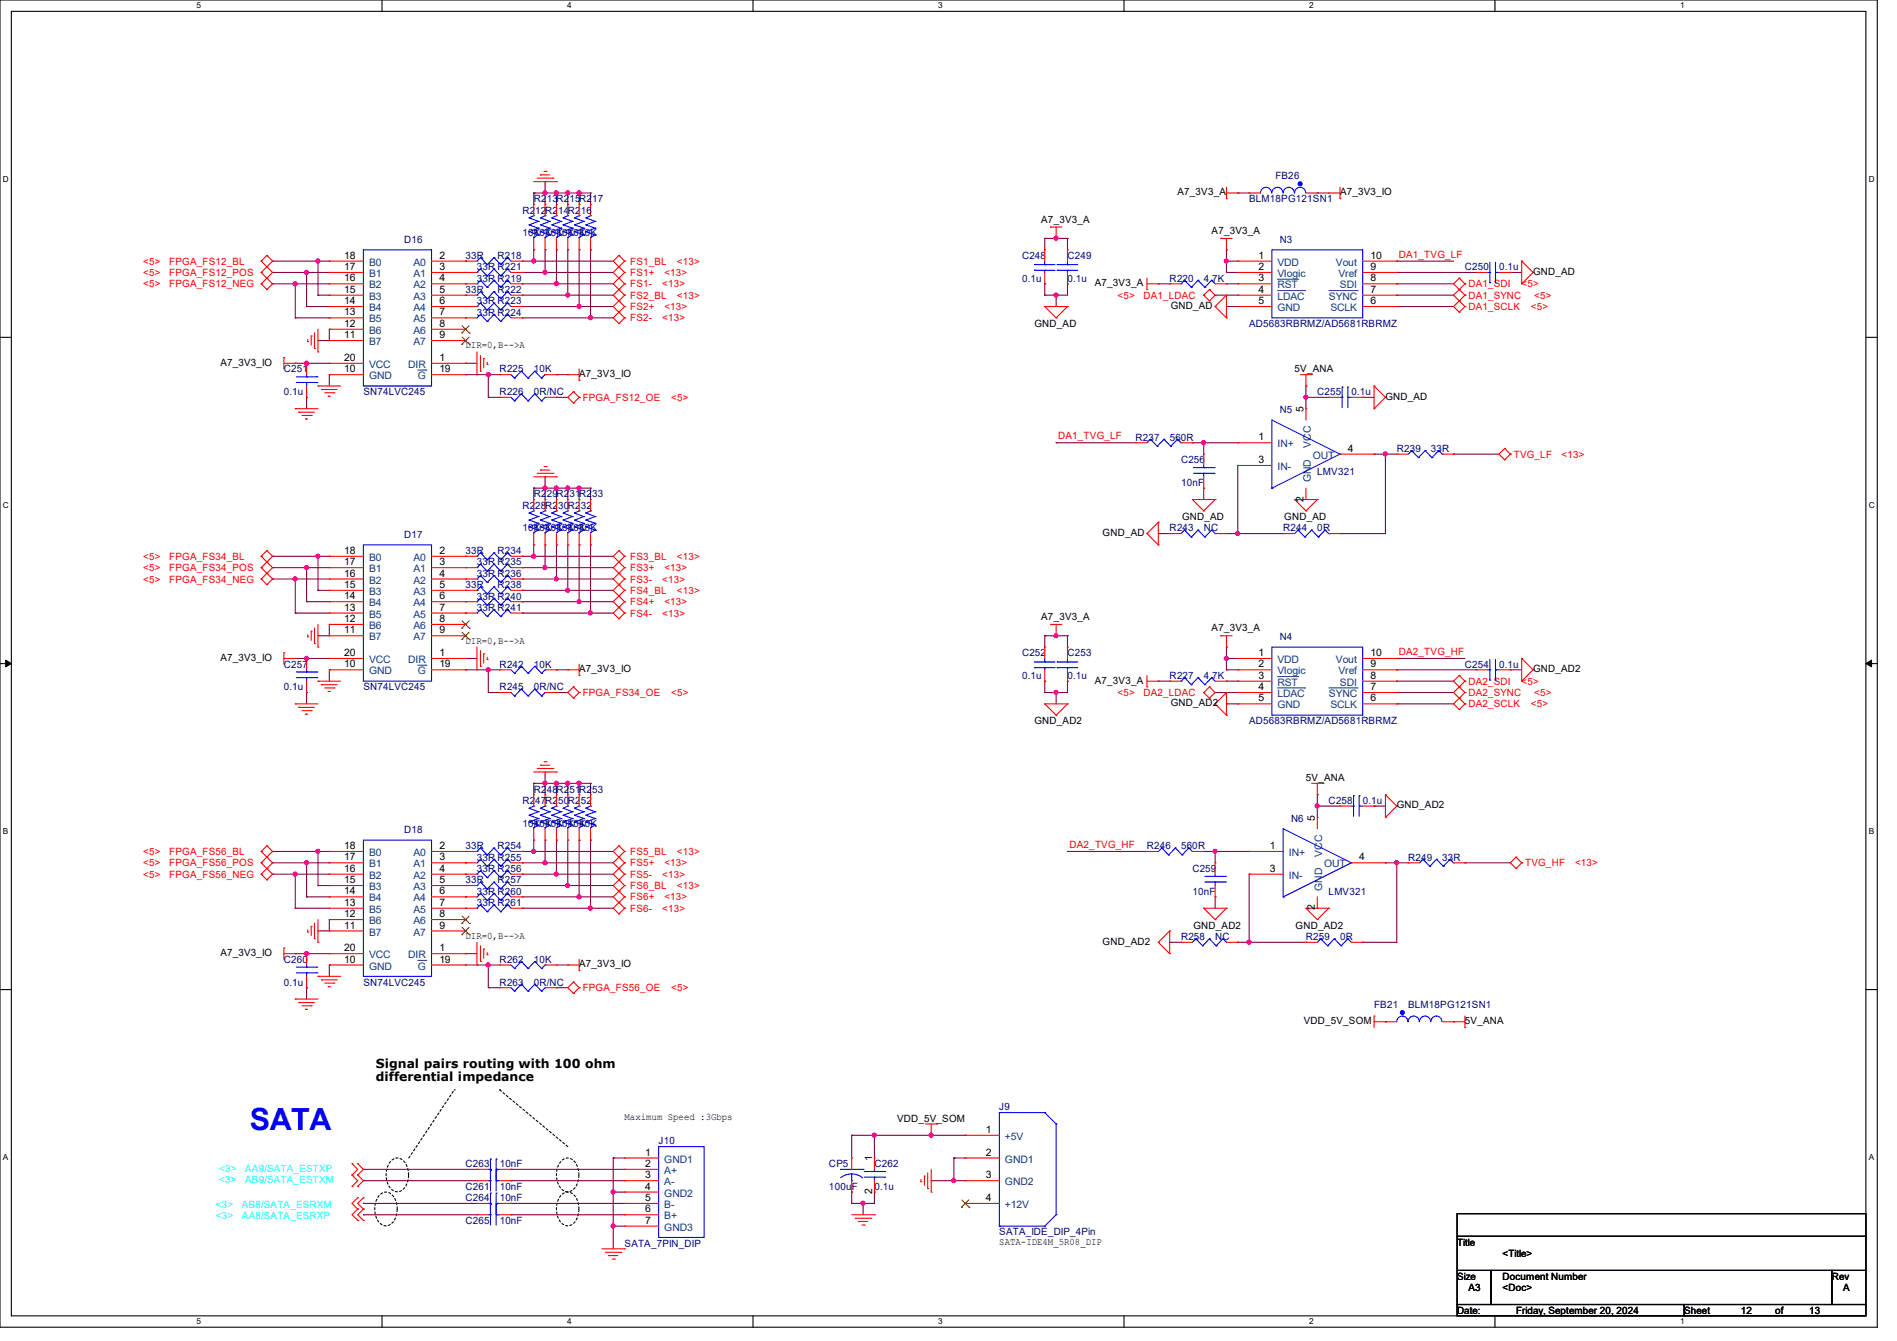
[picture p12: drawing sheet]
<svg xmlns="http://www.w3.org/2000/svg" width="297mm" height="210mm" viewBox="0 0 297 210" stroke-linecap="round" stroke-linejoin="round" font-family="sans-serif">
<defs><g id="words">
<text font-size="4.8" fill="#00f" x="39.1" y="176.9">SATA</text>
<g font-size="1.9">
<text x="58.8" y="167.3">Signal pairs routing with 100 ohm</text>
<text x="58.8" y="169.2">differential impedance</text>
</g>
<g font-size="1.6" fill="#000080">
<text x="199.7" y="28.1">FB26</text>
<text x="81.8" y="33.4">R212R214R216</text>
<text x="83.6" y="31.7">R213R215R217</text>
<text x="195.6" y="31.7">BLM18PG121SN1</text>
<text x="63.3" y="38.1">D16</text>
<text x="72.9" y="40.6">33R</text>
<text x="77.9" y="40.6">R218</text>
<text x="81.8" y="37">10K 10K 10K</text>
<text x="83.6" y="37">10K 10K 10K</text>
<text x="160" y="40.6">C248</text>
<text x="167.1" y="40.6">C249</text>
<text x="200.4" y="38.1">N3</text>
<text x="72.9" y="45.9">33R</text>
<text x="74.7" y="47.7">33R R223</text>
<text x="74.7" y="42.3">33R R221</text>
<text x="74.7" y="44.1">33R R219</text>
<text x="77.9" y="45.9">R222</text>
<text x="160" y="44.1">0.1u</text>
<text x="167.1" y="44.1">0.1u</text>
<text x="183.1" y="44.1">R220</text>
<text x="188.5" y="44.1">4.7K</text>
<text x="229.4" y="42.3">C250</text>
<text x="234.7" y="42.3">0.1u</text>
<text x="74.7" y="49.4">33R R224</text>
<text x="195.6" y="51.2">AD5683RBRMZ/AD5681RBRMZ</text>
<text x="44.4" y="58.3">C251</text>
<text x="78.2" y="58.3">R225</text>
<text x="83.6" y="58.3">10K</text>
<text x="44.4" y="61.9">0.1u</text>
<text x="56.9" y="61.9">SN74LVC245</text>
<text x="78.2" y="61.9">R226</text>
<text x="83.6" y="61.9">0R/NC</text>
<text x="200.4" y="64.7">N5</text>
<text x="206.2" y="61.9">C255</text>
<text x="211.6" y="61.9">0.1u</text>
<text x="177.8" y="69">R237</text>
<text x="183.1" y="69">560R</text>
<text x="218.7" y="70.8">R239</text>
<text x="224" y="70.8">33R</text>
<text x="83.6" y="77.9">R229R231R233</text>
<text x="184.9" y="72.6">C256</text>
<text x="184.9" y="76.1">10nF</text>
<text x="206.2" y="74.3">LMV321</text>
<text x="81.8" y="79.7">R228R230R232</text>
<text x="81.8" y="83.2">10K 10K 10K</text>
<text x="83.6" y="83.2">10K 10K 10K</text>
<text x="183.1" y="83.2">R243</text>
<text x="188.5" y="83.2">NC</text>
<text x="200.9" y="83.2">R244</text>
<text x="206.3" y="83.2">0R</text>
<text x="63.3" y="84.3">D17</text>
<text x="72.9" y="86.8">33R</text>
<text x="74.7" y="88.6">33R R235</text>
<text x="77.9" y="86.8">R234</text>
<text x="72.9" y="92.1">33R</text>
<text x="74.7" y="93.9">33R R240</text>
<text x="74.7" y="90.3">33R R236</text>
<text x="74.7" y="95.7">33R R241</text>
<text x="77.9" y="92.1">R238</text>
<text x="200.4" y="100.3">N4</text>
<text x="44.4" y="104.6">C257</text>
<text x="78.2" y="104.6">R242</text>
<text x="83.6" y="104.6">10K</text>
<text x="160" y="102.8">C252</text>
<text x="160" y="106.3">0.1u</text>
<text x="167.1" y="102.8">C253</text>
<text x="167.1" y="106.3">0.1u</text>
<text x="183.1" y="106.3">R227</text>
<text x="188.5" y="106.3">4.7K</text>
<text x="229.4" y="104.6">C254</text>
<text x="234.7" y="104.6">0.1u</text>
<text x="44.4" y="108.1">0.1u</text>
<text x="56.9" y="108.1">SN74LVC245</text>
<text x="78.2" y="108.1">R245</text>
<text x="83.6" y="108.1">0R/NC</text>
<text x="195.6" y="113.5">AD5683RBRMZ/AD5681RBRMZ</text>
<text x="81.8" y="125.9">R247R250R252</text>
<text x="83.6" y="124.1">R248R251R253</text>
<text x="208" y="125.9">C258</text>
<text x="213.4" y="125.9">0.1u</text>
<text x="63.3" y="130.5">D18</text>
<text x="81.8" y="129.5">10K 10K 10K</text>
<text x="83.6" y="129.5">10K 10K 10K</text>
<text x="202.1" y="128.7">N6</text>
<text x="72.9" y="133">33R</text>
<text x="74.7" y="134.8">33R R255</text>
<text x="74.7" y="136.6">33R R256</text>
<text x="77.9" y="133">R254</text>
<text x="179.6" y="133">R246</text>
<text x="184.9" y="133">560R</text>
<text x="186.7" y="136.6">C259</text>
<text x="220.5" y="134.8">R249</text>
<text x="225.8" y="134.8">33R</text>
<text x="72.9" y="138.3">33R</text>
<text x="74.7" y="140.1">33R R260</text>
<text x="74.7" y="141.9">33R R261</text>
<text x="77.9" y="138.3">R257</text>
<text x="186.7" y="140.1">10nF</text>
<text x="208" y="140.1">LMV321</text>
<text x="184.9" y="147.2">R258</text>
<text x="190.3" y="147.2">NC</text>
<text x="204.5" y="147.2">R259</text>
<text x="209.8" y="147.2">0R</text>
<text x="44.4" y="150.8">C260</text>
<text x="44.4" y="154.3">0.1u</text>
<text x="56.9" y="154.3">SN74LVC245</text>
<text x="78.2" y="154.3">R263</text>
<text x="78.2" y="150.8">R262</text>
<text x="83.6" y="154.3">0R/NC</text>
<text x="83.6" y="150.8">10K</text>
<text x="215.1" y="157.9">FB21</text>
<text x="220.5" y="157.9">BLM18PG121SN1</text>
<text x="156.5" y="173.9">J9</text>
<text x="103.1" y="179.2">J10</text>
<text x="72.9" y="182.8">C263</text>
<text x="78.2" y="182.8">10nF</text>
<text x="129.8" y="182.8">CP5</text>
<text x="136.9" y="182.8">C262</text>
<text x="72.9" y="191.7">C265</text>
<text x="72.9" y="186.3">C261</text>
<text x="72.9" y="188.1">C264</text>
<text x="78.2" y="191.7">10nF</text>
<text x="78.2" y="186.3">10nF</text>
<text x="78.2" y="188.1">10nF</text>
<text x="129.8" y="186.3">100uF</text>
<text x="136.9" y="186.3">0.1u</text>
<text x="97.8" y="195.2">SATA_7PIN_DIP</text>
<text x="156.5" y="193.5">SATA_IDE_DIP_4Pin</text>
</g>
<g font-size="1.6">
<text x="163" y="34.9">A7_3V3_A</text>
<text x="184.4" y="30.6">A7_3V3_A</text>
<text x="209.8" y="30.6">A7_3V3_IO</text>
<text x="53.9" y="40.5">18</text>
<text x="68.8" y="40.5">2</text>
<text x="189.7" y="36.7">A7_3V3_A</text>
<text x="197" y="40.5">1</text>
<text x="214.6" y="40.5">10</text>
<text x="53.9" y="42.3">17</text>
<text x="53.9" y="44.1">16</text>
<text x="53.9" y="45.8">15</text>
<text x="53.9" y="47.6">14</text>
<text x="68.8" y="42.3">3</text>
<text x="68.8" y="44.1">4</text>
<text x="68.8" y="45.8">5</text>
<text x="68.8" y="47.6">6</text>
<text x="171.4" y="44.8">A7_3V3_A</text>
<text x="197" y="42.3">2</text>
<text x="197" y="44.1">3</text>
<text x="197" y="45.8">4</text>
<text x="197" y="47.6">5</text>
<text x="214.6" y="47.6">6</text>
<text x="214.6" y="45.8">7</text>
<text x="214.6" y="44.1">8</text>
<text x="214.6" y="42.3">9</text>
<text x="240" y="43.1">GND_AD</text>
<text x="53.9" y="49.4">13</text>
<text x="53.9" y="51.2">12</text>
<text x="53.9" y="53">11</text>
<text x="68.8" y="49.4">7</text>
<text x="68.8" y="51.2">8</text>
<text x="68.8" y="53">9</text>
<text x="162" y="51.2">GND_AD</text>
<text x="183.3" y="48.4">GND_AD</text>
<text x="34.5" y="57.3">A7_3V3_IO</text>
<text x="53.9" y="56.5">20</text>
<text x="53.9" y="58.3">10</text>
<text x="68.8" y="56.5">1</text>
<text x="68.8" y="58.3">19</text>
<text x="72.9" y="54.6">DIR=0,B--&gt;A</text>
<text x="90.7" y="59.1">A7_3V3_IO</text>
<text x="202.7" y="58.3">5V_ANA</text>
<text x="204.1" y="64.6" transform="rotate(-90 204.1 64.6)">5</text>
<text x="216.9" y="62.6">GND_AD</text>
<text x="197" y="69">1</text>
<text x="211" y="70.7">4</text>
<text x="197" y="72.5">3</text>
<text x="172.6" y="83.9">GND_AD</text>
<text x="185.1" y="81.4">GND_AD</text>
<text x="201.1" y="81.4">GND_AD</text>
<text x="204.1" y="78.6" transform="rotate(-90 204.1 78.6)">2</text>
<text x="53.9" y="86.7">18</text>
<text x="53.9" y="88.5">17</text>
<text x="68.8" y="86.7">2</text>
<text x="68.8" y="88.5">3</text>
<text x="53.9" y="90.3">16</text>
<text x="53.9" y="92.1">15</text>
<text x="53.9" y="93.9">14</text>
<text x="53.9" y="95.6">13</text>
<text x="68.8" y="90.3">4</text>
<text x="68.8" y="92.1">5</text>
<text x="68.8" y="93.9">6</text>
<text x="68.8" y="95.6">7</text>
<text x="53.9" y="97.4">12</text>
<text x="53.9" y="99.2">11</text>
<text x="68.8" y="97.4">8</text>
<text x="68.8" y="99.2">9</text>
<text x="72.9" y="100.8">DIR=0,B--&gt;A</text>
<text x="163" y="97.1">A7_3V3_A</text>
<text x="189.7" y="98.9">A7_3V3_A</text>
<text x="34.5" y="103.5">A7_3V3_IO</text>
<text x="53.9" y="102.7">20</text>
<text x="53.9" y="104.5">10</text>
<text x="68.8" y="102.7">1</text>
<text x="68.8" y="104.5">19</text>
<text x="90.7" y="105.3">A7_3V3_IO</text>
<text x="171.4" y="107.1">A7_3V3_A</text>
<text x="197" y="102.7">1</text>
<text x="197" y="104.5">2</text>
<text x="197" y="106.3">3</text>
<text x="214.6" y="106.3">8</text>
<text x="214.6" y="104.5">9</text>
<text x="214.6" y="102.7">10</text>
<text x="240" y="105.3">GND_AD2</text>
<text x="162" y="113.5">GND_AD2</text>
<text x="183.3" y="110.6">GND_AD2</text>
<text x="197" y="108.1">4</text>
<text x="197" y="109.9">5</text>
<text x="214.6" y="109.9">6</text>
<text x="214.6" y="108.1">7</text>
<text x="204.5" y="122.3">5V_ANA</text>
<text x="205.9" y="128.6" transform="rotate(-90 205.9 128.6)">5</text>
<text x="218.7" y="126.6">GND_AD2</text>
<text x="53.9" y="133">18</text>
<text x="53.9" y="134.7">17</text>
<text x="53.9" y="136.5">16</text>
<text x="68.8" y="133">2</text>
<text x="68.8" y="134.7">3</text>
<text x="68.8" y="136.5">4</text>
<text x="198.8" y="133">1</text>
<text x="198.8" y="136.5">3</text>
<text x="212.8" y="134.7">4</text>
<text x="53.9" y="138.3">15</text>
<text x="53.9" y="140.1">14</text>
<text x="53.9" y="141.9">13</text>
<text x="53.9" y="143.6">12</text>
<text x="68.8" y="138.3">5</text>
<text x="68.8" y="140.1">6</text>
<text x="68.8" y="141.9">7</text>
<text x="68.8" y="143.6">8</text>
<text x="205.9" y="142.6" transform="rotate(-90 205.9 142.6)">2</text>
<text x="34.5" y="149.7">A7_3V3_IO</text>
<text x="53.9" y="145.4">11</text>
<text x="53.9" y="149">20</text>
<text x="68.8" y="145.4">9</text>
<text x="68.8" y="149">1</text>
<text x="72.9" y="147">DIR=0,B--&gt;A</text>
<text x="172.6" y="148">GND_AD2</text>
<text x="186.9" y="145.5">GND_AD2</text>
<text x="202.9" y="145.5">GND_AD2</text>
<text x="53.9" y="150.8">10</text>
<text x="68.8" y="150.8">19</text>
<text x="90.7" y="151.5">A7_3V3_IO</text>
<text x="204.1" y="160.4">VDD_5V_SOM</text>
<text x="229.4" y="160.4">5V_ANA</text>
<text x="97.8" y="175.5">Maximum Speed :3Gbps</text>
<text x="140.5" y="175.7">VDD_5V_SOM</text>
<text x="154.3" y="177.4">1</text>
<text x="101" y="181">1</text>
<text x="101" y="182.8">2</text>
<text x="101" y="184.5">3</text>
<text x="136.5" y="181.9" transform="rotate(-90 136.5 181.9)">1</text>
<text x="154.3" y="181">2</text>
<text x="154.3" y="184.5">3</text>
<text x="101" y="186.3">4</text>
<text x="101" y="188.1">5</text>
<text x="101" y="189.9">6</text>
<text x="101" y="191.6">7</text>
<text x="136.5" y="187" transform="rotate(-90 136.5 187)">2</text>
<text x="154.3" y="188.1">4</text>
<text x="156.5" y="195">SATA-IDE4M_5R08_DIP</text>
<text x="228.1" y="195.1">Title</text>
<text x="235.2" y="196.8">&lt;Title&gt;</text>
<text x="228.1" y="200.4">Size</text>
<text x="229.9" y="202.2">A3</text>
<text x="235.2" y="200.4">Document Number</text>
<text x="235.2" y="202.2">&lt;Doc&gt;</text>
<text x="286.8" y="200.4">Rev</text>
<text x="288.6" y="202.2">A</text>
<text x="228.1" y="205.7">Date:</text>
<text x="237.4" y="205.7">Friday, September 20, 2024</text>
<text x="263.7" y="205.7">Sheet</text>
<text x="272.6" y="205.7">12</text>
<text x="277.9" y="205.7">of</text>
<text x="283.2" y="205.7">13</text>
</g>
<g font-size="1.6" fill="#f00">
<text x="22.4" y="41.4">&lt;5&gt;</text>
<text x="26.5" y="41.4">FPGA_FS12_BL</text>
<text x="98.7" y="41.4">FS1_BL</text>
<text x="106" y="41.4">&lt;13&gt;</text>
<text x="219" y="40.3">DA1_TVG_LF</text>
<text x="22.4" y="43.2">&lt;5&gt;</text>
<text x="22.4" y="45">&lt;5&gt;</text>
<text x="26.5" y="43.2">FPGA_FS12_POS</text>
<text x="26.5" y="45">FPGA_FS12_NEG</text>
<text x="98.7" y="43.2">FS1+</text>
<text x="98.7" y="45">FS1-</text>
<text x="98.7" y="46.8">FS2_BL</text>
<text x="103.7" y="45">&lt;13&gt;</text>
<text x="104" y="43.2">&lt;13&gt;</text>
<text x="106" y="46.8">&lt;13&gt;</text>
<text x="175" y="46.8">&lt;5&gt;</text>
<text x="179" y="46.8">DA1_LDAC</text>
<text x="229.9" y="45">DA1_SDI</text>
<text x="229.9" y="46.8">DA1_SYNC</text>
<text x="238.2" y="45">&lt;5&gt;</text>
<text x="240.2" y="46.8">&lt;5&gt;</text>
<text x="98.7" y="48.6">FS2+</text>
<text x="98.7" y="50.3">FS2-</text>
<text x="103.7" y="50.3">&lt;13&gt;</text>
<text x="104" y="48.6">&lt;13&gt;</text>
<text x="229.9" y="48.6">DA1_SCLK</text>
<text x="239.7" y="48.6">&lt;5&gt;</text>
<text x="91.2" y="62.8">FPGA_FS12_OE</text>
<text x="105.1" y="62.8">&lt;5&gt;</text>
<text x="165.7" y="68.8">DA1_TVG_LF</text>
<text x="237" y="71.7">TVG_LF</text>
<text x="244.5" y="71.7">&lt;13&gt;</text>
<text x="22.4" y="89.4">&lt;5&gt;</text>
<text x="22.4" y="87.7">&lt;5&gt;</text>
<text x="26.5" y="89.4">FPGA_FS34_POS</text>
<text x="26.5" y="87.7">FPGA_FS34_BL</text>
<text x="98.7" y="89.4">FS3+</text>
<text x="98.7" y="87.7">FS3_BL</text>
<text x="104" y="89.4">&lt;13&gt;</text>
<text x="106" y="87.7">&lt;13&gt;</text>
<text x="22.4" y="91.2">&lt;5&gt;</text>
<text x="26.5" y="91.2">FPGA_FS34_NEG</text>
<text x="98.7" y="94.8">FS4+</text>
<text x="98.7" y="93">FS4_BL</text>
<text x="98.7" y="91.2">FS3-</text>
<text x="103.7" y="91.2">&lt;13&gt;</text>
<text x="104" y="94.8">&lt;13&gt;</text>
<text x="106" y="93">&lt;13&gt;</text>
<text x="98.7" y="96.6">FS4-</text>
<text x="103.7" y="96.6">&lt;13&gt;</text>
<text x="219" y="102.6">DA2_TVG_HF</text>
<text x="229.9" y="107.2">DA2_SDI</text>
<text x="238.2" y="107.2">&lt;5&gt;</text>
<text x="91.2" y="109">FPGA_FS34_OE</text>
<text x="105.1" y="109">&lt;5&gt;</text>
<text x="175" y="109">&lt;5&gt;</text>
<text x="179" y="109">DA2_LDAC</text>
<text x="229.9" y="109">DA2_SYNC</text>
<text x="229.9" y="110.8">DA2_SCLK</text>
<text x="239.7" y="110.8">&lt;5&gt;</text>
<text x="240.2" y="109">&lt;5&gt;</text>
<text x="22.4" y="135.7">&lt;5&gt;</text>
<text x="22.4" y="137.5">&lt;5&gt;</text>
<text x="22.4" y="133.9">&lt;5&gt;</text>
<text x="26.5" y="135.7">FPGA_FS56_POS</text>
<text x="26.5" y="137.5">FPGA_FS56_NEG</text>
<text x="26.5" y="133.9">FPGA_FS56_BL</text>
<text x="98.7" y="135.7">FS5+</text>
<text x="98.7" y="137.5">FS5-</text>
<text x="98.7" y="133.9">FS5_BL</text>
<text x="103.7" y="137.5">&lt;13&gt;</text>
<text x="104" y="135.7">&lt;13&gt;</text>
<text x="106" y="133.9">&lt;13&gt;</text>
<text x="167.5" y="132.8">DA2_TVG_HF</text>
<text x="238.8" y="135.7">TVG_HF</text>
<text x="246.6" y="135.7">&lt;13&gt;</text>
<text x="98.7" y="141">FS6+</text>
<text x="98.7" y="142.8">FS6-</text>
<text x="98.7" y="139.2">FS6_BL</text>
<text x="103.7" y="142.8">&lt;13&gt;</text>
<text x="104" y="141">&lt;13&gt;</text>
<text x="106" y="139.2">&lt;13&gt;</text>
<text x="91.2" y="155.2">FPGA_FS56_OE</text>
<text x="105.1" y="155.2">&lt;5&gt;</text>
</g>
<g font-size="1.6" fill="#004080">
<text x="57.8" y="41.6">B0</text>
<text x="64.7" y="41.6">A0</text>
<text x="200" y="41.6">VDD</text>
<text x="209.2" y="41.6">Vout</text>
<text x="57.8" y="43.4">B1</text>
<text x="57.8" y="45.2">B2</text>
<text x="57.8" y="46.9">B3</text>
<text x="64.7" y="43.4">A1</text>
<text x="64.7" y="45.2">A2</text>
<text x="64.7" y="46.9">A3</text>
<text x="200" y="43.4">Vlogic</text>
<text x="200" y="45.2">RST</text>
<text x="200" y="46.9">LDAC</text>
<text x="208.1" y="46.9">SYNC</text>
<text x="209.5" y="43.4">Vref</text>
<text x="209.8" y="45.2">SDI</text>
<text x="57.8" y="48.7">B4</text>
<text x="57.8" y="50.5">B5</text>
<text x="57.8" y="52.3">B6</text>
<text x="64.7" y="48.7">A4</text>
<text x="64.7" y="50.5">A5</text>
<text x="64.7" y="52.3">A6</text>
<text x="200" y="48.7">GND</text>
<text x="208.3" y="48.7">SCLK</text>
<text x="57.8" y="54.1">B7</text>
<text x="57.8" y="57.6">VCC</text>
<text x="57.8" y="59.4">GND</text>
<text x="63.9" y="57.6">DIR</text>
<text x="64.7" y="54.1">A7</text>
<text x="65.4" y="59.4">G</text>
<text x="200" y="70.1">IN+</text>
<text x="205.2" y="70.1" transform="rotate(-90 205.2 70.1)">VCC</text>
<text x="205.5" y="71.8">OUT</text>
<text x="200" y="73.6">IN-</text>
<text x="205.2" y="75.6" transform="rotate(-90 205.2 75.6)">GND</text>
<text x="57.8" y="87.8">B0</text>
<text x="57.8" y="89.6">B1</text>
<text x="64.7" y="87.8">A0</text>
<text x="64.7" y="89.6">A1</text>
<text x="57.8" y="91.4">B2</text>
<text x="57.8" y="93.2">B3</text>
<text x="57.8" y="95">B4</text>
<text x="64.7" y="91.4">A2</text>
<text x="64.7" y="93.2">A3</text>
<text x="64.7" y="95">A4</text>
<text x="57.8" y="96.7">B5</text>
<text x="57.8" y="98.5">B6</text>
<text x="57.8" y="100.3">B7</text>
<text x="64.7" y="96.7">A5</text>
<text x="64.7" y="98.5">A6</text>
<text x="64.7" y="100.3">A7</text>
<text x="57.8" y="103.8">VCC</text>
<text x="57.8" y="105.6">GND</text>
<text x="63.9" y="103.8">DIR</text>
<text x="65.4" y="105.6">G</text>
<text x="200" y="103.8">VDD</text>
<text x="200" y="105.6">Vlogic</text>
<text x="200" y="107.4">RST</text>
<text x="209.2" y="103.8">Vout</text>
<text x="209.5" y="105.6">Vref</text>
<text x="209.8" y="107.4">SDI</text>
<text x="200" y="109.2">LDAC</text>
<text x="200" y="111">GND</text>
<text x="208.1" y="109.2">SYNC</text>
<text x="208.3" y="111">SCLK</text>
<text x="57.8" y="134.1">B0</text>
<text x="57.8" y="135.8">B1</text>
<text x="57.8" y="137.6">B2</text>
<text x="64.7" y="134.1">A0</text>
<text x="64.7" y="135.8">A1</text>
<text x="64.7" y="137.6">A2</text>
<text x="201.8" y="134.1">IN+</text>
<text x="201.8" y="137.6">IN-</text>
<text x="207" y="134.2" transform="rotate(-90 207 134.2)">VCC</text>
<text x="207.3" y="135.8">OUT</text>
<text x="57.8" y="139.4">B3</text>
<text x="57.8" y="141.2">B4</text>
<text x="57.8" y="143">B5</text>
<text x="64.7" y="139.4">A3</text>
<text x="64.7" y="141.2">A4</text>
<text x="64.7" y="143">A5</text>
<text x="207" y="139.6" transform="rotate(-90 207 139.6)">GND</text>
<text x="57.8" y="144.7">B6</text>
<text x="57.8" y="146.5">B7</text>
<text x="64.7" y="144.7">A6</text>
<text x="64.7" y="146.5">A7</text>
<text x="57.8" y="150.1">VCC</text>
<text x="57.8" y="151.9">GND</text>
<text x="63.9" y="150.1">DIR</text>
<text x="65.4" y="151.9">G</text>
<text x="157.4" y="178.5">+5V</text>
<text x="104" y="182.1">GND1</text>
<text x="104" y="183.9">A+</text>
<text x="104" y="185.6">A-</text>
<text x="157.4" y="182.1">GND1</text>
<text x="157.4" y="185.6">GND2</text>
<text x="104" y="187.4">GND2</text>
<text x="104" y="189.2">B-</text>
<text x="104" y="191">B+</text>
<text x="157.4" y="189.2">+12V</text>
<text x="104" y="192.7">GND3</text>
</g>
<g font-size="1.6" fill="#0ff">
<text x="34.3" y="183.5">&lt;3&gt;</text>
<text x="34.3" y="185.3">&lt;3&gt;</text>
<text x="38.4" y="183.5">AA9/SATA_ESTXP</text>
<text x="38.4" y="185.3">AB9/SATA_ESTXM</text>
<text x="33.8" y="189.2">&lt;3&gt;</text>
<text x="33.8" y="191">&lt;3&gt;</text>
<text x="37.9" y="189.2">AB8/SATA_ESRXM</text>
<text x="37.9" y="191">AA8/SATA_ESRXP</text>
</g>
<g font-size="1.3">
<text x="30.8" y="1.3">5</text>
<text x="88.8" y="1.3">4</text>
<text x="146.9" y="1.3">3</text>
<text x="205" y="1.3">2</text>
<text x="263.1" y="1.3">1</text>
<text x=".5" y="28.4">D</text>
<text x="292.6" y="28.4">D</text>
<text x=".5" y="79.5">C</text>
<text x="292.6" y="79.5">C</text>
<text x=".5" y="130.6">B</text>
<text x="292.6" y="130.6">B</text>
<text x=".5" y="181.7">A</text>
<text x="292.6" y="181.7">A</text>
<text x="30.8" y="207.4">5</text>
<text x="88.8" y="207.4">4</text>
<text x="146.9" y="207.4">3</text>
<text x="205" y="207.4">2</text>
<text x="263.1" y="207.4">1</text>
</g>
</g></defs>
<path d="M0 0h293.9v207.9h-293.9zM1.8 1.8h290.3v204.3h-290.3z" fill="none" stroke="#000" stroke-width=".17"/>
<g fill="#fff">
<path d="M30.8 .2h.7v1.4h-.7z"/>
<path d="M30.8 206.2h.7v1.4h-.7z"/>
</g>
<path d="M59.8 0v1.8M59.8 206.1v1.8" fill="none" stroke="#000" stroke-width=".17"/>
<g fill="#fff">
<path d="M88.8 .2h.7v1.4h-.7z"/>
<path d="M88.8 206.2h.7v1.4h-.7z"/>
</g>
<path d="M117.9 0v1.8M117.9 206.1v1.8" fill="none" stroke="#000" stroke-width=".17"/>
<g fill="#fff">
<path d="M146.9 .2h.7v1.4h-.7z"/>
<path d="M146.9 206.2h.7v1.4h-.7z"/>
</g>
<path d="M176 0v1.8M176 206.1v1.8" fill="none" stroke="#000" stroke-width=".17"/>
<g fill="#fff">
<path d="M205 .2h.7v1.4h-.7z"/>
<path d="M205 206.2h.7v1.4h-.7z"/>
</g>
<path d="M234.1 0v1.8M234.1 206.1v1.8" fill="none" stroke="#000" stroke-width=".17"/>
<g fill="#fff">
<path d="M263.1 .2h.6v1.4h-.6z"/>
<path d="M263.1 206.2h.6v1.4h-.6z"/>
<path d="M.5 27.3h.9v1.4h-.9z"/>
<path d="M292.6 27.3h.9v1.4h-.9z"/>
<path d="M.5 78.4h.9v1.4h-.9z"/>
<path d="M292.6 78.4h.9v1.4h-.9z"/>
</g>
<path d="M0 52.8h1.8M292.1 52.8h1.8" fill="none" stroke="#000" stroke-width=".17"/>
<g fill="#fff">
<path d="M.5 129.5h.8v1.4h-.8z"/>
<path d="M292.6 129.5h.8v1.4h-.8z"/>
</g>
<path d="M0 103.9h1.8M292.1 103.9h1.8" fill="none" stroke="#000" stroke-width=".17"/>
<path d="M.9 103.4l.9 .5-.9 .5zM292.1 103.9l.9-.5v1z" fill="#000" stroke="#000" stroke-width=".16"/>
<g fill="#fff">
<path d="M.5 180.5h.8v1.4h-.8z"/>
<path d="M292.6 180.5h.8v1.4h-.8z"/>
</g>
<path d="M0 155h1.8M292.1 155h1.8M228.1 190.1h64v3.5h-64zM228.1 193.6h64v5.4h-64zM228.1 199h5.4v5.3h-5.4zM233.5 199h53.3v5.3h-53.3zM286.8 199h5.3v5.3h-5.3zM228.1 204.3h35.6v1.8h-35.6zM263.7 204.3h28.4v1.8h-28.4z" fill="none" stroke="#000" stroke-width=".17"/>
<path d="M71.1 170.7h.1M78.2 170.7h.1M88.9 179.6l-10.7-8.9M59.5 187.1a1.49 1.49 0 0 1 2.4 .9 3.2 3.2 0 0 1-1 3.9 1.54 1.54 0 0 1-2-1.2 3.5 3.5 0 0 1 .6-3.6zM61.3 181.7a1.49 1.49 0 0 1 2.4 1 3.2 3.2 0 0 1-1 3.9 1.54 1.54 0 0 1-2-1.3 3.5 3.5 0 0 1 .6-3.6zM64 181.4l7.1-10.7M88 181.7a1.49 1.49 0 0 1 2.4 1 3.2 3.2 0 0 1-1.1 3.9 1.54 1.54 0 0 1-1.9-1.3 3.5 3.5 0 0 1 .6-3.6zM88 187.1a1.49 1.49 0 0 1 2.4 .9 3.2 3.2 0 0 1-1.1 3.9 1.54 1.54 0 0 1-1.9-1.2 3.5 3.5 0 0 1 .6-3.6z" fill="none" stroke="#000" stroke-width=".17" stroke-dasharray=".3"/>
<g fill="none" stroke="#800040" stroke-width=".17">
<path d="M83.6 30.2h.1M83.6 39.1h.1M83.6 30.2h8.9M83.6 30.2v1.8M83.6 39.1v1.8M85.3 30.2h.1M85.3 28.4h.1M85.3 39.1h.1M85.3 28.4v3.6M85.3 39.1v3.6M87.1 30.2h.1M87.1 39.1h.1"/>
<path d="M87.1 30.2v1.8M87.1 39.1v5.3M88.9 30.2h.1M88.9 39.1h.1M88.9 30.2v1.8M88.9 39.1v7.1M90.7 30.2h.1M90.7 39.1h.1M90.7 30.2v1.8M90.7 39.1v8.9M92.5 30.2h.1M92.5 39.1h.1"/>
<path d="M92.5 30.2v1.8M92.5 39.1v10.7M163.6 37.3h.1M163.6 37.3h3.5M163.6 37.3v1.8M165.4 37.3h.1M167.1 37.3h.1M167.1 37.3v1.8M192 39.1h.1M192 39.1v3.6M193.8 30.2h.1M193.8 30.2h1.8"/>
<path d="M206.2 30.2h.1M206.2 30.2h1.8M42.7 42.7h.1M42.7 44.4h.1M42.7 40.9h.1M42.7 42.7h8.9M42.7 44.4h8.9M42.7 40.9h8.9M46.2 56.9h.1M46.2 44.4h.1M46.2 49.8h.1M46.2 56.9h5.4"/>
<path d="M46.2 44.4v5.4M46.2 49.8h5.4M48 56.9h.1M48 42.7h.1M48 48h.1M48 42.7v5.3M48 48h3.6M49.8 40.9h.1M49.8 46.2h.1M49.8 53.3h.1M49.8 40.9v5.3M49.8 46.2h1.8"/>
<path d="M51.6 58.7h.1M51.6 51.6h.1M51.6 51.6v1.7h-1.8M51.6 58.7v1.8M72.9 58.7h.1M72.9 56.9h.1M72.9 58.7h5.3M72.9 56.9h1.8M76.5 58.7h.1M76.5 58.7v3.5M81.8 44.4h.1M81.8 42.7h.1"/>
<path d="M81.8 40.9h.1M81.8 49.8h.1M81.8 48h.1M81.8 46.2h.1M81.8 42.7h14.2M81.8 44.4h14.2M81.8 40.9h14.2M81.8 46.2h14.2M81.8 48h14.2M81.8 49.8h14.2M83.6 40.9h.1M85.3 42.7h.1"/>
<path d="M87.1 58.7h.1M87.1 44.4h.1M87.1 58.7h1.8M88.9 46.2h.1M90.7 48h.1M92.5 49.8h.1M163.6 44.4h.1M163.6 46.2h.1M163.6 44.4v1.8M165.4 46.2h.1M165.4 46.2v1.8M167.1 44.4h.1"/>
<path d="M167.1 44.4v1.8h-3.5M181.4 44.4h.1M181.4 44.4h1.7M190.2 46.2h.1M190.2 46.2h3.6M192 48h.1M192 44.4h.1M192 40.9h.1M192 42.7h.1M192 42.7h1.8M192 44.4h1.8M192 40.9h1.8"/>
<path d="M192 48h1.8M218.7 42.7h.1M218.7 40.9h.1M218.7 44.4h.1M218.7 46.2h.1M218.7 48h.1M218.7 42.7h12.4M218.7 44.4h8.9M218.7 40.9h8.9M218.7 46.2h8.9M218.7 48h8.9M236.5 42.7h.1"/>
<path d="M236.5 42.7h1.8M48 62.2h.1M48 62.2v1.8M76.5 62.2h.1M76.5 62.2h1.7M83.6 76.5h.1M83.6 76.5v1.7M83.6 76.5h8.9M85.3 76.5h.1M85.3 74.7h.1M85.3 74.7v3.5M87.1 62.2h.1"/>
<path d="M87.1 76.5h.1M87.1 62.2h1.8M87.1 76.5v1.7M88.9 76.5h.1M88.9 76.5v1.7M90.7 76.5h.1M90.7 76.5v1.7M92.5 76.5h.1M92.5 76.5v1.7M165.4 69.3h.1M165.4 69.3h12.4M186.7 69.3h.1"/>
<path d="M186.7 69.3h7.1M188.5 76.5h.1M188.5 69.3h.1M188.5 69.3v1.8M188.5 76.5v1.7M193.8 72.9h.1M193.8 72.9v10.7M204.5 62.2h.1M204.5 60.5h.1M204.5 62.2h3.5M204.5 60.5v3.5M213.4 62.2h.1"/>
<path d="M213.4 62.2h1.7M215.1 71.1h.1M215.1 71.1h3.6M216.9 71.1h.1M216.9 71.1v12.5h-7.1M227.6 71.1h.1M227.6 71.1h7.1M42.7 88.9h.1M42.7 90.7h.1M42.7 87.1h.1M42.7 87.1h8.9M42.7 88.9h8.9"/>
<path d="M42.7 90.7h8.9M46.2 90.7h.1M46.2 96h.1M46.2 90.7v5.3M46.2 96h5.4M48 88.9h.1M48 94.2h.1M48 88.9v5.3M48 94.2h3.6M49.8 87.1h.1M49.8 92.5h.1M49.8 99.6h.1"/>
<path d="M49.8 87.1v5.4M49.8 92.5h1.8M51.6 97.8h.1M51.6 97.8v1.8h-1.8M81.8 96h.1M81.8 94.2h.1M81.8 92.5h.1M81.8 90.7h.1M81.8 88.9h.1M81.8 87.1h.1M81.8 92.5h14.2M81.8 87.1h14.2"/>
<path d="M81.8 94.2h14.2M81.8 88.9h14.2M81.8 96h14.2M81.8 90.7h14.2M83.6 85.3h.1M83.6 87.1h.1M83.6 85.3v1.8M85.3 85.3h.1M85.3 88.9h.1M85.3 85.3v3.6M87.1 85.3h.1M87.1 90.7h.1"/>
<path d="M87.1 85.3v5.4M88.9 85.3h.1M88.9 92.5h.1M88.9 85.3v7.2M90.7 85.3h.1M90.7 94.2h.1M90.7 85.3v8.9M92.5 85.3h.1M92.5 96h.1M92.5 85.3v10.7M163.6 99.6h.1M163.6 99.6h3.5"/>
<path d="M163.6 99.6v1.7M165.4 99.6h.1M167.1 99.6h.1M167.1 99.6v1.7M181.4 83.6h.1M181.4 83.6h1.7M192 83.6h.1M192 83.6h8.9M193.8 83.6h.1M209.8 83.6h.1M46.2 103.1h.1M46.2 103.1h5.4"/>
<path d="M48 103.1h.1M48 108.5h.1M48 108.5v1.7M51.6 104.9h.1M51.6 104.9v1.8M72.9 104.9h.1M72.9 103.1h.1M72.9 104.9h5.3M72.9 103.1h1.8M76.5 104.9h.1M76.5 108.5h.1M76.5 104.9v3.6"/>
<path d="M76.5 108.5h1.7M87.1 104.9h.1M87.1 108.5h.1M87.1 104.9h1.8M87.1 108.5h1.8M163.6 106.7h.1M163.6 108.5h.1M163.6 106.7v1.8M165.4 108.5h.1M165.4 108.5v1.7M167.1 106.7h.1M167.1 106.7v1.8h-3.5"/>
<path d="M181.4 106.7h.1M181.4 106.7h1.7M190.2 108.5h.1M190.2 108.5h3.6M192 110.2h.1M192 106.7h.1M192 101.3h.1M192 103.1h.1M192 104.9h.1M192 104.9h1.8M192 103.1h1.8M192 101.3v3.6"/>
<path d="M192 110.2h1.8M192 106.7h1.8M218.7 104.9h.1M218.7 103.1h.1M218.7 106.7h.1M218.7 108.5h.1M218.7 110.2h.1M218.7 104.9h12.4M218.7 103.1h10.7M218.7 108.5h8.9M218.7 110.2h8.9M218.7 106.7h8.9"/>
<path d="M236.5 104.9h.1M236.5 104.9h1.8M42.7 135.1h.1M42.7 136.9h.1M42.7 133.3h.1M42.7 133.3h8.9M42.7 135.1h8.9M42.7 136.9h8.9M46.2 136.9h.1M46.2 136.9v5.3M48 135.1h.1M48 135.1v5.4"/>
<path d="M49.8 133.3h.1M49.8 138.7h.1M49.8 133.3v5.4M49.8 138.7h1.8M81.8 138.7h.1M81.8 136.9h.1M81.8 135.1h.1M81.8 133.3h.1M81.8 138.7h14.2M81.8 133.3h14.2M81.8 135.1h14.2M81.8 136.9h14.2"/>
<path d="M83.6 122.7h.1M83.6 131.6h.1M83.6 133.3h.1M83.6 122.7v1.8M83.6 131.6v1.7M83.6 122.7h8.9M85.3 122.7h.1M85.3 120.9h.1M85.3 131.6h.1M85.3 135.1h.1M85.3 120.9v3.6M85.3 131.6v3.5"/>
<path d="M87.1 122.7h.1M87.1 131.6h.1M87.1 136.9h.1M87.1 122.7v1.8M87.1 131.6v5.3M88.9 122.7h.1M88.9 131.6h.1M88.9 138.7h.1M88.9 122.7v1.8M88.9 131.6v7.1M90.7 122.7h.1M90.7 131.6h.1"/>
<path d="M90.7 122.7v1.8M90.7 131.6v8.9M92.5 122.7h.1M92.5 131.6h.1M92.5 122.7v1.8M92.5 131.6v10.6M167.1 133.3h.1M167.1 133.3h12.5M188.5 133.3h.1M188.5 133.3h7.1M190.2 133.3h.1M190.2 133.3v1.8"/>
<path d="M195.6 136.9h.1M195.6 136.9v10.7M206.2 126.2h.1M206.2 124.5h.1M206.2 124.5v3.5M206.2 126.2h3.6M215.1 126.2h.1M215.1 126.2h1.8M216.9 135.1h.1M216.9 135.1h3.6M218.7 135.1h.1M218.7 135.1v12.5h-5.3"/>
<path d="M229.4 135.1h.1M229.4 135.1h7.1M46.2 142.2h.1M46.2 149.4h.1M46.2 142.2h5.4M46.2 149.4h5.4M48 140.5h.1M48 149.4h.1M48 154.7h.1M48 154.7v1.8M48 140.5h3.6M49.8 145.8h.1"/>
<path d="M51.6 144h.1M51.6 151.1h.1M51.6 144v1.8h-1.8M51.6 151.1v1.8M72.9 151.1h.1M72.9 149.4h.1M72.9 151.1h5.3M72.9 149.4h1.8M76.5 151.1h.1M76.5 154.7h.1M76.5 151.1v3.6M76.5 154.7h1.7"/>
<path d="M81.8 142.2h.1M81.8 140.5h.1M81.8 140.5h14.2M81.8 142.2h14.2M87.1 151.1h.1M87.1 154.7h.1M87.1 151.1h1.8M87.1 154.7h1.8M90.7 140.5h.1M92.5 142.2h.1M183.1 147.6h.1M183.1 147.6h1.8"/>
<path d="M190.2 140.5h.1M190.2 140.5v1.7M193.8 147.6h.1M193.8 147.6h10.7M195.6 147.6h.1M213.4 147.6h.1M133.3 177.8h.1M133.3 177.8v3.6M133.3 177.8h17.8M136.9 177.8h.1M136.9 177.8v3.6M145.8 177.8h.1"/>
<path d="M151.1 177.8h.1M56.9 183.1h.1M56.9 190.2h.1M56.9 188.5h.1M56.9 184.9h.1M56.9 183.1h17.8M56.9 184.9h17.8M56.9 188.5h17.8M56.9 190.2h17.8M80 183.1h.1M80 184.9h.1M80 188.5h.1"/>
<path d="M80 190.2h.1M80 183.1h17.8M80 184.9h17.8M80 188.5h17.8M80 190.2h17.8M96 192h.1M96 186.7h.1M96 181.4h.1M96 181.4v14.2M96 192h1.8M96 181.4h1.8M96 186.7h1.8"/>
<path d="M133.3 188.5h.1M133.3 186.7h.1M133.3 186.7v1.8M135.1 188.5h.1M135.1 188.5v1.7M136.9 186.7h.1M136.9 186.7v1.8h-3.6M145.8 184.9h.1M145.8 184.9h5.3M149.4 181.4h.1M149.4 184.9h.1M149.4 181.4h1.7"/>
<path d="M149.4 181.4v3.5"/>
</g>
<g fill="#f0f" stroke="#f0f" stroke-width=".17">
<circle cx="48" cy="42.7" r=".32"/>
<circle cx="49.8" cy="40.9" r=".32"/>
<circle cx="76.4" cy="58.7" r=".32"/>
<circle cx="48" cy="56.9" r=".32"/>
<circle cx="188.4" cy="69.3" r=".32"/>
<circle cx="204.4" cy="62.2" r=".32"/>
<circle cx="193.8" cy="83.5" r=".32"/>
<circle cx="216.9" cy="71.1" r=".32"/>
<circle cx="46.2" cy="44.4" r=".32"/>
<circle cx="90.7" cy="30.2" r=".32"/>
<circle cx="87.1" cy="30.2" r=".32"/>
<circle cx="85.3" cy="30.2" r=".32"/>
<circle cx="88.9" cy="30.2" r=".32"/>
<circle cx="83.5" cy="40.9" r=".32"/>
<circle cx="85.3" cy="42.7" r=".32"/>
<circle cx="87.1" cy="44.4" r=".32"/>
<circle cx="88.9" cy="46.2" r=".32"/>
<circle cx="90.7" cy="48" r=".32"/>
<circle cx="92.4" cy="49.8" r=".32"/>
<circle cx="49.8" cy="87.1" r=".32"/>
<circle cx="48" cy="88.9" r=".32"/>
<circle cx="46.2" cy="90.7" r=".32"/>
<circle cx="90.7" cy="76.4" r=".32"/>
<circle cx="87.1" cy="76.4" r=".32"/>
<circle cx="88.9" cy="76.4" r=".32"/>
<circle cx="85.3" cy="76.4" r=".32"/>
<circle cx="83.5" cy="87.1" r=".32"/>
<circle cx="85.3" cy="88.9" r=".32"/>
<circle cx="87.1" cy="90.7" r=".32"/>
<circle cx="88.9" cy="92.4" r=".32"/>
<circle cx="90.7" cy="94.2" r=".32"/>
<circle cx="92.4" cy="96" r=".32"/>
<circle cx="76.4" cy="104.9" r=".32"/>
<circle cx="48" cy="103.1" r=".32"/>
<circle cx="49.8" cy="133.3" r=".32"/>
<circle cx="48" cy="135.1" r=".32"/>
<circle cx="46.2" cy="136.9" r=".32"/>
<circle cx="85.3" cy="122.7" r=".32"/>
<circle cx="87.1" cy="122.7" r=".32"/>
<circle cx="88.9" cy="122.7" r=".32"/>
<circle cx="90.7" cy="122.7" r=".32"/>
<circle cx="83.5" cy="133.3" r=".32"/>
<circle cx="85.3" cy="135.1" r=".32"/>
<circle cx="87.1" cy="136.9" r=".32"/>
<circle cx="88.9" cy="138.7" r=".32"/>
<circle cx="90.7" cy="140.4" r=".32"/>
<circle cx="92.4" cy="142.2" r=".32"/>
<circle cx="76.4" cy="151.1" r=".32"/>
<circle cx="48" cy="149.3" r=".32"/>
<circle cx="192" cy="40.9" r=".32"/>
<circle cx="165.3" cy="37.3" r=".32"/>
<circle cx="165.3" cy="46.2" r=".32"/>
<circle cx="96" cy="192" r=".32"/>
<circle cx="96" cy="186.7" r=".32"/>
<circle cx="145.8" cy="177.8" r=".32"/>
<circle cx="149.3" cy="184.9" r=".32"/>
<circle cx="135.1" cy="188.4" r=".32"/>
<circle cx="136.9" cy="177.8" r=".32"/>
<circle cx="192" cy="103.1" r=".32"/>
<circle cx="165.3" cy="99.5" r=".32"/>
<circle cx="165.3" cy="108.4" r=".32"/>
<circle cx="190.2" cy="133.3" r=".32"/>
<circle cx="195.6" cy="147.6" r=".32"/>
<circle cx="218.7" cy="135.1" r=".32"/>
<circle cx="206.2" cy="126.2" r=".32"/>
</g>
<g fill="none" stroke="#f00" stroke-width=".17">
<path d="M83.6 32h.1M83.6 39.1h.1M83.6 28.4h3.5M83.6 32v1.8M83.6 37.3v1.8M84.1 27.9h2.5M84.6 27.4h.1M84.6 27.4h1.5M85.2 26.8h.3M85.3 32h.1M85.3 39.1h.1M85.3 32v1.8"/>
<path d="M85.3 37.3v1.8M85.5 26.8h.1M86.6 27.9h.1M87.1 28.4h.1M87.1 32h.1M87.1 39.1h.1M87.1 32v1.8M87.1 37.3v1.8M88.9 32h.1M88.9 39.1h.1M88.9 32v1.8M88.9 37.3v1.8"/>
<path d="M90.7 32h.1M90.7 39.1h.1M90.7 32v1.8M90.7 37.3v1.8M92.5 32h.1M92.5 39.1h.1M92.5 32v1.8M92.5 37.3v1.8M163.6 39.1h.1M163.6 39.1v1.8M164.5 35.6h.1M164.5 35.6h1.7"/>
<path d="M165.4 37.3h.1M165.4 35.6v1.7M167.1 39.1h.1M167.1 39.1v1.8M191.1 37.3h.1M191.1 37.3h1.8M192 39.1h.1M192 31.1h.1M192 29.3v1.8M192 37.3v1.8M192 30.2h1.8M193.8 30.2h.1"/>
<path d="M195.6 30.2h.1M195.6 30.2h1.8M204.5 30.2h1.7M206.2 30.2h.1M208 30.2h.1M208 30.2h1.8M209.8 31.1h.1M209.8 29.3v1.8M40.9 42.7h.1M40.9 44.4h.1M40.9 40.9h.1M40.9 40.9l1.8 1.8-1.8 1.7"/>
<path d="M40.9 42.7l1.8 1.7-.9 .9M40.9 44.4l.9 .9M41.8 41.8h.1M41.8 43.6h.1M41.8 45.3h.1M41.8 40h.1M41.8 40l.9 .9-1.8 1.8M41.8 40l-.9 .9M44.4 56h.1M44.4 56.9h1.8M44.4 56v1.8M46.2 56.9h.1"/>
<path d="M48 56.9h.1M48 56.9v1.8M48.2 53.5h.1M48.2 53.2v.3M48.7 52.6h.1M48.7 52.6v1.5M49.2 54.6h.1M49.2 52.1v2.5M49.8 55.1h.1M49.8 51.6v3.5M51.6 40.9h.1M51.6 42.7h.1"/>
<path d="M51.6 44.4h.1M51.6 46.2h.1M51.6 48h.1M51.6 49.8h.1M51.6 51.6h.1M51.6 53.3h.1M51.6 56.9h.1M51.6 58.7h.1M51.6 56.9h5.3M51.6 58.7h5.3M51.6 44.4h5.3M51.6 48h5.3"/>
<path d="M51.6 40.9h5.3M51.6 42.7h5.3M51.6 46.2h5.3M51.6 49.8h5.3M51.6 51.6h5.3M51.6 53.3h5.3M67.6 56.9h5.3M67.6 58.7h5.3M67.6 44.4h7.1M67.6 48h7.1M67.6 40.9h7.1M67.6 42.7h7.1"/>
<path d="M67.6 46.2h7.1M67.6 49.8h7.1M67.6 51.6h5.3M67.6 53.3h5.3M72.9 40.9h.1M72.9 42.7h.1M72.9 44.4h.1M72.9 46.2h.1M72.9 48h.1M72.9 49.8h.1M72.9 51.6h.1M72.9 53.3h.1"/>
<path d="M72.9 56.9h.1M72.9 58.7h.1M74.7 58.7h.1M74.7 55.1v3.6M75.2 58.1h.1M75.2 55.7v2.4M75.7 56.2h.1M75.7 56.2v1.4M76.3 57.1h.1M76.3 56.7v.4M78.2 58.7h.1M78.2 58.7h1.8"/>
<path d="M80 44.4h1.8M80 48h1.8M80 40.9h1.8M80 42.7h1.8M80 46.2h1.8M80 49.8h1.8M81.8 48h.1M81.8 42.7h.1M81.8 49.8h.1M81.8 44.4h.1M81.8 46.2h.1M81.8 40.9h.1"/>
<path d="M85.3 58.7h1.8M87.1 58.7h.1M88.9 58.7h.1M88.9 58.7h1.8M90.7 59.6h.1M90.7 57.8v1.8M96.9 40h.1M96.9 41.8h.1M96.9 43.6h.1M96.9 45.3h.1M96.9 47.1h.1M96.9 48.9h.1"/>
<path d="M96.9 50.7h.1M96.9 40l-.9 .9 1.8 1.8M96.9 40l.9 .9M97.8 40.9h.1M97.8 42.7h.1M97.8 44.4h.1M97.8 46.2h.1M97.8 48h.1M97.8 49.8h.1M97.8 40.9l-1.8 1.8 1.8 1.7M97.8 42.7l-1.8 1.7 1.8 1.8M97.8 44.4l-1.8 1.8 1.8 1.8"/>
<path d="M97.8 46.2l-1.8 1.8 1.8 1.8M97.8 48l-1.8 1.8 .9 .9M97.8 49.8l-.9 .9M163.6 48h.1M163.6 44.4h.1M163.6 48h3.5M163.6 48l1.8 1.8M163.6 42.7v1.7M165.4 49.8h.1M167.1 48h.1M167.1 44.4h.1M167.1 48l-1.7 1.8"/>
<path d="M167.1 42.7v1.7M179.6 45.3h.1M179.6 44.4h1.8M179.6 43.6v1.7M181.4 44.4h.1M183.1 44.4h.1M183.1 44.4h1.8M188.5 46.2h.1M188.5 46.2l.9 .9M189.4 45.3h.1M189.4 47.1h.1M189.4 45.3l.8 .9-.8 .9"/>
<path d="M189.4 45.3l-.9 .9M190.2 48h.1M190.2 44.4h1.8M190.2 48l1.8 1.8M192 49.8h.1M192 46.2h.1M192 44.4h.1M192 46.2v3.6M192 46.2l-1.8 1.8M193.8 40.9h.1M193.8 42.7h.1M193.8 44.4h.1"/>
<path d="M193.8 46.2h.1M193.8 48h.1M193.8 44.4h5.3M193.8 48h5.3M193.8 40.9h5.3M193.8 42.7h5.3M193.8 46.2h5.3M203.6 58.7h1.8M204.5 58.7v1.8M205.4 58.7h.1M213.4 44.4h5.3M213.4 48h5.3"/>
<path d="M213.4 40.9h5.3M213.4 42.7h5.3M213.4 46.2h5.3M218.7 48h.1M218.7 46.2h.1M218.7 44.4h.1M218.7 42.7h.1M218.7 40.9h.1M228.5 43.6h.1M228.5 45.3h.1M228.5 47.1h.1M228.5 48.9h.1"/>
<path d="M228.5 43.6l-.9 .8 1.8 1.8M228.5 43.6l.9 .8M229.4 44.4h.1M229.4 46.2h.1M229.4 48h.1M229.4 48l-.9 .9M229.4 44.4l-1.8 1.8 1.8 1.8M229.4 46.2l-1.8 1.8 .9 .9M231.1 42.7h.1M231.1 42.7h1.8M234.7 42.7h1.8M236.5 42.7h.1"/>
<path d="M238.3 44.4h.1M238.3 40.9h.1M238.3 40.9v3.5M238.3 40.9l1.7 1.8M240 42.7h.1M240 42.7l-1.7 1.7M46.2 64h.1M46.2 64h3.6M46.8 64.6h.1M46.8 64.6h2.4M47.3 65.1h1.4M47.8 65.6h.1"/>
<path d="M47.8 65.6h.4M48 62.2h.1M48 60.5v1.7M48.7 65.1h.1M49.8 60.5h.1M49.8 60.5h3.5M50.3 61h.1M50.3 61h2.5M50.8 61.5h1.5M51.4 62.1h.1M51.4 62.1h.3M52.3 61.5h.1"/>
<path d="M78.2 62.2h.1M78.2 62.2h1.8M83.6 78.2h.1M83.6 74.7h3.5M83.6 78.2v1.8M84.1 74.1h2.5M84.6 73.6h.1M84.6 73.6h1.5M85.2 73.1h.3M85.3 78.2h.1M85.3 78.2v1.8M85.3 62.2h1.8"/>
<path d="M85.5 73.1h.1M86.6 74.1h.1M87.1 74.7h.1M87.1 62.2h.1M87.1 78.2h.1M87.1 78.2v1.8M88.9 78.2h.1M88.9 78.2v1.8M89.8 61.3h.1M89.8 63.1h.1M89.8 61.3l-.9 .9 .9 .9M89.8 61.3l.9 .9"/>
<path d="M90.7 62.2h.1M90.7 78.2h.1M90.7 78.2v1.8M90.7 62.2l-.9 .9M92.5 78.2h.1M92.5 78.2v1.8M177.8 69.3h.1M177.8 69.3h1.8M184.9 69.3h1.8M186.7 78.2h.1M186.7 69.3h.1M186.7 78.2h3.5"/>
<path d="M186.7 78.2l1.8 1.8M188.5 71.1h.1M188.5 76.5h.1M188.5 71.1v1.8M188.5 74.7v1.8M190.2 78.2h.1M190.2 78.2l-1.7 1.8M193.8 69.3h.1M193.8 72.9h.1M193.8 69.3h5.3M193.8 72.9h5.3M202.7 78.2h.1"/>
<path d="M202.7 78.2h3.5M202.7 78.2l1.8 1.8M204.5 60.5h.1M204.5 78.2h.1M204.5 64h.1M204.5 64v1.8M204.5 76.5v1.7M206.2 78.2h.1M206.2 78.2l-1.7 1.8M208 62.2h.1M208 62.2h1.8M209.8 71.1h5.3"/>
<path d="M211.6 62.2h1.8M213.4 62.2h.1M215.1 60.5h.1M215.1 64h.1M215.1 71.1h.1M215.1 60.5v3.5M215.1 60.5l1.8 1.7M216.9 62.2h.1M216.9 62.2l-1.8 1.8M218.7 71.1h.1M218.7 71.1h1.8M225.8 71.1h1.8"/>
<path d="M227.6 71.1h.1M235.6 70.2h.1M235.6 72h.1M235.6 70.2l-.9 .9 .9 .9M235.6 70.2l.9 .9M236.5 71.1h.1M236.5 71.1l-.9 .9M40.9 88.9h.1M40.9 90.7h.1M40.9 87.1h.1M40.9 87.1l1.8 1.8-1.8 1.8M40.9 88.9l1.8 1.8-.9 .9"/>
<path d="M40.9 90.7l.9 .9M41.8 88h.1M41.8 89.8h.1M41.8 91.6h.1M41.8 86.2h.1M41.8 86.2l.9 .9-1.8 1.8M41.8 86.2l-.9 .9M48.2 99.7h.1M48.2 99.4v.3M48.7 98.8h.1M48.7 98.8v1.5M49.2 98.3v2.5"/>
<path d="M49.8 97.8v3.5M51.6 87.1h.1M51.6 88.9h.1M51.6 90.7h.1M51.6 92.5h.1M51.6 94.2h.1M51.6 96h.1M51.6 97.8h.1M51.6 99.6h.1M51.6 99.6h5.3M51.6 97.8h5.3M51.6 87.1h5.3"/>
<path d="M51.6 92.5h5.3M51.6 88.9h5.3M51.6 90.7h5.3M51.6 94.2h5.3M51.6 96h5.3M67.6 99.6h5.3M67.6 97.8h5.3M67.6 87.1h7.1M67.6 92.5h7.1M67.6 88.9h7.1M67.6 90.7h7.1M67.6 94.2h7.1"/>
<path d="M67.6 96h7.1M72.9 87.1h.1M72.9 92.5h.1M72.9 88.9h.1M72.9 90.7h.1M72.9 94.2h.1M72.9 96h.1M72.9 97.8h.1M72.9 99.6h.1M80 87.1h1.8M80 92.5h1.8M80 88.9h1.8"/>
<path d="M80 90.7h1.8M80 94.2h1.8M80 96h1.8M81.8 87.1h.1M81.8 92.5h.1M81.8 88.9h.1M81.8 94.2h.1M81.8 90.7h.1M81.8 96h.1M83.6 85.3h.1M83.6 83.6v1.7M85.3 85.3h.1"/>
<path d="M85.3 83.6v1.7M87.1 85.3h.1M87.1 83.6v1.7M88.9 85.3h.1M88.9 83.6v1.7M90.7 85.3h.1M90.7 83.6v1.7M92.5 85.3h.1M92.5 83.6v1.7M96.9 93.3h.1M96.9 95.1h.1M96.9 96.9h.1"/>
<path d="M96.9 91.6h.1M96.9 88h.1M96.9 89.8h.1M96.9 86.2h.1M96.9 86.2l-.9 .9 1.8 1.8M96.9 86.2l.9 .9M97.8 94.2h.1M97.8 96h.1M97.8 92.5h.1M97.8 88.9h.1M97.8 90.7h.1M97.8 87.1h.1"/>
<path d="M97.8 92.5l-1.8 1.7 1.8 1.8M97.8 90.7l-1.8 1.8 1.8 1.7M97.8 94.2l-1.8 1.8 .9 .9M97.8 96l-.9 .9M97.8 88.9l-1.8 1.8 1.8 1.8M97.8 87.1l-1.8 1.8 1.8 1.8M164.5 97.8h.1M164.5 97.8h1.7M165.4 99.6h.1M165.4 97.8v1.8M179.6 83.6h.1M179.6 83.6l1.8 1.7"/>
<path d="M181.4 81.8h.1M181.4 85.3h.1M181.4 81.8v3.5M181.4 81.8l-1.8 1.8M183.1 83.6h.1M183.1 83.6h1.8M188.5 80h.1M190.2 83.6h1.8M191.1 99.6h.1M191.1 99.6h1.8M192 83.6h.1M192 99.6v1.7"/>
<path d="M200.9 83.6h.1M200.9 83.6h1.8M204.5 80h.1M208 83.6h1.8M209.8 83.6h.1M44.4 102.2h.1M44.4 102.2v1.8M44.4 103.1h1.8M46.2 110.2h.1M46.2 103.1h.1M46.2 110.2h3.6M46.8 110.8h.1"/>
<path d="M46.8 110.8h2.4M47.3 111.3h1.4M47.8 111.8h.1M47.8 111.8h.4M48 103.1h.1M48 108.5h.1M48 103.1v1.8M48 106.7v1.8M48.7 111.3h.1M49.2 100.8h.1M49.8 101.3h.1M49.8 106.7h.1"/>
<path d="M49.8 106.7h3.5M50.3 107.2h.1M50.3 107.2h2.5M50.8 107.7h1.5M51.4 108.3h.1M51.4 108.3h.3M51.6 103.1h.1M51.6 104.9h.1M51.6 103.1h5.3M51.6 104.9h5.3M52.3 107.7h.1M67.6 103.1h5.3"/>
<path d="M67.6 104.9h5.3M72.9 103.1h.1M72.9 104.9h.1M74.7 104.9h.1M74.7 101.3v3.6M75.2 104.4h.1M75.2 101.9v2.5M75.7 102.4h.1M75.7 102.4v1.4M76.3 103.3h.1M76.3 103v.3M78.2 108.5h.1"/>
<path d="M78.2 104.9h.1M78.2 104.9h1.8M78.2 108.5h1.8M84.6 119.8h.1M84.6 119.8h1.5M85.2 119.3h.3M85.3 104.9h1.8M85.3 108.5h1.8M85.5 119.3h.1M87.1 108.5h.1M87.1 104.9h.1M88.9 104.9h.1"/>
<path d="M88.9 104.9h1.8M89.8 107.6h.1M89.8 109.3h.1M89.8 107.6l-.9 .9 .9 .8M89.8 107.6l.9 .9M90.7 105.8h.1M90.7 108.5h.1M90.7 104v1.8M90.7 108.5l-.9 .8M163.6 110.2h.1M163.6 106.7h.1M163.6 101.3h.1"/>
<path d="M163.6 110.2h3.5M163.6 110.2l1.8 1.8M163.6 101.3v1.8M163.6 104.9v1.8M165.4 112h.1M167.1 110.2h.1M167.1 106.7h.1M167.1 101.3h.1M167.1 110.2l-1.7 1.8M167.1 101.3v1.8M167.1 104.9v1.8M179.6 107.6h.1"/>
<path d="M179.6 106.7h1.8M179.6 105.8v1.8M181.4 106.7h.1M183.1 106.7h.1M183.1 106.7h1.8M188.5 108.5h.1M188.5 108.5l.9 .8M189.4 107.6h.1M189.4 109.3h.1M189.4 107.6l.8 .9-.8 .8M189.4 107.6l-.9 .9M190.2 110.2h.1"/>
<path d="M190.2 106.7h1.8M190.2 110.2l1.8 1.8M192 101.3h.1M192 112h.1M192 108.5h.1M192 106.7h.1M192 108.5v3.5M192 108.5l-1.8 1.7M193.8 103.1h.1M193.8 104.9h.1M193.8 106.7h.1M193.8 108.5h.1"/>
<path d="M193.8 110.2h.1M193.8 110.2h5.3M193.8 106.7h5.3M193.8 103.1h5.3M193.8 104.9h5.3M193.8 108.5h5.3M213.4 110.2h5.3M213.4 106.7h5.3M213.4 103.1h5.3M213.4 104.9h5.3M213.4 108.5h5.3M218.7 110.2h.1"/>
<path d="M218.7 108.5h.1M218.7 106.7h.1M218.7 104.9h.1M218.7 103.1h.1M228.5 107.6h.1M228.5 109.3h.1M228.5 111.1h.1M228.5 105.8h.1M228.5 105.8l-.9 .9 1.8 1.8M228.5 109.3l.9 .9M228.5 105.8l.9 .9M229.4 108.5h.1"/>
<path d="M229.4 110.2h.1M229.4 106.7h.1M229.4 106.7l-1.8 1.8 .9 .8M229.4 108.5l-1.8 1.7 .9 .9M229.4 110.2l-.9 .9M231.1 104.9h.1M231.1 104.9h1.8M234.7 104.9h1.8M236.5 104.9h.1M238.3 106.7h.1M238.3 103.1h.1M238.3 103.1v3.6"/>
<path d="M238.3 103.1l1.7 1.8M240 104.9h.1M240 104.9l-1.7 1.8M40.9 135.1h.1M40.9 136.9h.1M40.9 133.3h.1M40.9 133.3l1.8 1.8-1.8 1.8M40.9 135.1l1.8 1.8-.9 .9M40.9 136.9l.9 .9M41.8 134.2h.1M41.8 136h.1M41.8 137.8h.1"/>
<path d="M41.8 132.5h.1M41.8 132.5l.9 .8-1.8 1.8M41.8 132.5l-.9 .8M51.6 133.3h.1M51.6 135.1h.1M51.6 136.9h.1M51.6 138.7h.1M51.6 135.1h5.3M51.6 136.9h5.3M51.6 133.3h5.3M51.6 138.7h5.3M67.6 135.1h7.1"/>
<path d="M67.6 136.9h7.1M67.6 133.3h7.1M67.6 138.7h7.1M72.9 135.1h.1M72.9 136.9h.1M72.9 133.3h.1M72.9 138.7h.1M80 135.1h1.8M80 136.9h1.8M80 133.3h1.8M80 138.7h1.8M81.8 135.1h.1"/>
<path d="M81.8 136.9h.1M81.8 133.3h.1M81.8 138.7h.1M83.6 124.5h.1M83.6 131.6h.1M83.6 120.9h3.5M83.6 124.5v1.7M83.6 129.8v1.8M84.1 120.4h2.5M85.3 124.5h.1M85.3 131.6h.1M85.3 124.5v1.7"/>
<path d="M85.3 129.8v1.8M86.6 120.4h.1M87.1 120.9h.1M87.1 124.5h.1M87.1 131.6h.1M87.1 124.5v1.7M87.1 129.8v1.8M88.9 124.5h.1M88.9 131.6h.1M88.9 124.5v1.7M88.9 129.8v1.8M90.7 124.5h.1"/>
<path d="M90.7 131.6h.1M90.7 124.5v1.7M90.7 129.8v1.8M92.5 124.5h.1M92.5 131.6h.1M92.5 124.5v1.7M92.5 129.8v1.8M96.9 134.2h.1M96.9 136h.1M96.9 137.8h.1M96.9 139.6h.1M96.9 132.5h.1"/>
<path d="M96.9 132.5l-.9 .8 1.8 1.8M96.9 136l.9 .9M96.9 132.5l.9 .8M97.8 135.1h.1M97.8 136.9h.1M97.8 138.7h.1M97.8 133.3h.1M97.8 138.7l-1.8 1.8 1.8 1.7M97.8 136.9l-1.8 1.8 1.8 1.8M97.8 133.3l-1.8 1.8 .9 .9M97.8 135.1l-1.8 1.8 1.8 1.8M179.6 133.3h.1"/>
<path d="M179.6 133.3h1.8M186.7 133.3h1.8M188.5 133.3h.1M190.2 135.1h.1M190.2 135.1v1.8M190.2 138.7v1.8M195.6 133.3h.1M195.6 136.9h.1M195.6 136.9h5.3M195.6 133.3h5.3M205.4 122.7h1.7M206.2 124.5h.1"/>
<path d="M206.2 128h.1M206.2 122.7v1.8M206.2 128v1.8M207.1 122.7h.1M209.8 126.2h.1M209.8 126.2h1.8M211.6 135.1h5.3M213.4 126.2h1.7M215.1 126.2h.1M216.9 124.5h.1M216.9 128h.1M216.9 135.1h.1"/>
<path d="M216.9 124.5v3.5M216.9 124.5l1.8 1.7M218.7 126.2h.1M218.7 126.2l-1.8 1.8M220.5 135.1h.1M220.5 135.1h1.7M227.6 135.1h1.8M229.4 135.1h.1M237.4 134.2h.1M237.4 136h.1M237.4 134.2l-.9 .9 .9 .9M237.4 134.2l.9 .9"/>
<path d="M238.3 135.1h.1M238.3 135.1l-.9 .9M44.4 148.5h.1M44.4 148.5v1.7M44.4 149.4h1.8M46.2 156.5h.1M46.2 149.4h.1M46.2 156.5h3.6M46.8 157h.1M46.8 157h2.4M47.3 157.5h1.4M47.8 158.1h.1"/>
<path d="M47.8 158.1h.4M48 149.4h.1M48 154.7h.1M48 149.4v1.7M48 152.9v1.8M48.2 146h.1M48.2 145.6v.4M48.7 145.1h.1M48.7 157.5h.1M48.7 145.1v1.4M49.2 147h.1M49.2 144.6v2.4"/>
<path d="M49.8 147.6h.1M49.8 152.9h.1M49.8 144v3.6M49.8 152.9h3.5M50.3 153.5h.1M50.3 153.5h2.5M50.8 154h1.5M51.4 154.5h.1M51.4 154.5h.3M51.6 140.5h.1M51.6 142.2h.1M51.6 144h.1"/>
<path d="M51.6 145.8h.1M51.6 149.4h.1M51.6 151.1h.1M51.6 149.4h5.3M51.6 151.1h5.3M51.6 142.2h5.3M51.6 140.5h5.3M51.6 144h5.3M51.6 145.8h5.3M52.3 154h.1M67.6 149.4h5.3M67.6 151.1h5.3"/>
<path d="M67.6 142.2h7.1M67.6 140.5h7.1M67.6 144h5.3M67.6 145.8h5.3M72.9 140.5h.1M72.9 142.2h.1M72.9 144h.1M72.9 145.8h.1M72.9 149.4h.1M72.9 151.1h.1M74.7 151.1h.1M74.7 147.6v3.5"/>
<path d="M75.2 150.6h.1M75.2 148.1v2.5M75.7 148.6h.1M75.7 148.6v1.5M76.3 149.5h.1M76.3 149.2v.3M78.2 154.7h.1M78.2 151.1h.1M78.2 151.1h1.8M78.2 154.7h1.8M80 142.2h1.8M80 140.5h1.8"/>
<path d="M81.8 140.5h.1M81.8 142.2h.1M85.3 151.1h1.8M85.3 154.7h1.8M87.1 154.7h.1M87.1 151.1h.1M88.9 151.1h.1M88.9 151.1h1.8M89.8 153.8h.1M89.8 155.6h.1M89.8 153.8l-.9 .9 .9 .9M89.8 153.8l.9 .9"/>
<path d="M90.7 152h.1M90.7 154.7h.1M90.7 150.2v1.8M90.7 154.7l-.9 .9M96.9 141.4h.1M96.9 143.1h.1M97.8 140.5h.1M97.8 142.2h.1M97.8 140.5l-1.8 1.7 .9 .9M97.8 142.2l-.9 .9M181.4 147.6h.1M181.4 147.6l1.7 1.8"/>
<path d="M183.1 145.8h.1M183.1 149.4h.1M183.1 145.8v3.6M183.1 145.8l-1.7 1.8M184.9 147.6h.1M184.9 147.6h1.8M188.5 142.2h.1M188.5 142.2h3.5M188.5 142.2l1.7 1.8M190.2 144h.1M190.2 140.5h.1M192 142.2h.1"/>
<path d="M192 142.2l-1.8 1.8M192 147.6h1.8M193.8 147.6h.1M204.5 142.2h.1M204.5 147.6h.1M204.5 142.2h3.5M204.5 142.2l1.7 1.8M204.5 147.6h1.7M206.2 144h.1M206.2 142.2h.1M206.2 140.5v1.7M208 142.2h.1"/>
<path d="M208 142.2l-1.8 1.8M211.6 147.6h1.8M213.4 147.6h.1M215.1 159.1h.1M215.1 159.1v1.8M229.4 159.1v1.8M144.9 176h1.8M145.8 177.8h.1M145.8 176v1.8M146.7 176h.1M151.1 177.8h.1M151.1 177.8h5.4"/>
<path d="M215.1 160h3.6M216.9 160h.1M225.8 160h3.6M227.6 160h.1M229.4 160.9h.1M55.1 184h.1M55.1 182.2h.1M55.1 185.8h.1M55.1 182.2l.9 .9-.9 .9M55.1 184l.9 .9-.9 .9M56 187.6h.1M56 189.4h.1"/>
<path d="M56 191.1h.1M56 182.2h.1M56 184h.1M56 185.8h.1M56 187.6l-.9 .9 .9 .9M56 189.4l-.9 .8 .9 .9M56 182.2l.9 .9-.9 .9M56 184l.9 .9-.9 .9M56.9 187.6h.1M56.9 189.4h.1M56.9 191.1h.1M56.9 187.6l-.9 .9 .9 .9"/>
<path d="M56.9 189.4l-.9 .8 .9 .9M74.7 190.2h.1M74.7 183.1h.1M74.7 184.9h.1M74.7 188.5h.1M74.7 190.2h1.8M74.7 183.1h1.8M74.7 184.9h1.8M74.7 188.5h1.8M78.2 190.2h1.8M78.2 183.1h1.8M78.2 184.9h1.8"/>
<path d="M78.2 188.5h1.8M80 190.2h.1M80 183.1h.1M80 184.9h.1M80 188.5h.1M94.2 195.6h3.6M94.8 196.1h2.4M95.3 196.6h.1M95.3 196.6h1.4M95.8 197.2h.4M96.2 197.2h.1M97.2 196.1h.1"/>
<path d="M97.8 195.6h.1M97.8 181.4h.1M97.8 183.1h.1M97.8 184.9h.1M97.8 186.7h.1M97.8 188.5h.1M97.8 190.2h.1M97.8 192h.1M97.8 190.2h5.3M97.8 183.1h5.3M97.8 184.9h5.3M97.8 181.4h5.3"/>
<path d="M97.8 186.7h5.3M97.8 188.5h5.3M97.8 192h5.3M133.3 181.4h.1M133.3 186.7h.1M133.3 190.2h3.6M133.3 181.4v1.7M133.3 184.9v1.8M133.9 190.8h2.5M134.4 191.3h.1M134.4 191.3h1.4M135 191.9h.3"/>
<path d="M135.3 191.9h.1M136.4 190.8h.1M136.9 190.2h.1M136.9 181.4h.1M136.9 186.7h.1M136.9 181.4v1.7M136.9 184.9v1.8M144.2 185.1h.1M144.2 184.7v.4M144.7 184.2h.1M144.7 184.2v1.4M145.2 186.1h.1"/>
<path d="M145.2 183.7v2.4M145.8 186.7h.1M145.8 183.1v3.6M151.1 181.4h.1M151.1 184.9h.1M151.1 188.5h.1M151.1 184.9h5.4M151.1 181.4h5.4M151.1 188.5h5.4"/>
</g>
<g fill="none" stroke="#00f" stroke-width=".17">
<path d="M56.9 39.1h10.7v21.4h-10.7zM82.8 36.3h.1M82.8 35.2h.1M82.8 34.1h.1M82.8 36.3l1.5 .5M82.8 35.2l1.5 .5M82.8 34.1l1.5 .6M83.6 33.8h.1M83.6 37.2h.1M83.6 33.8l-.8 .3M83.6 37.2v.1M84.3 36.8h.1"/>
<path d="M84.3 35.7h.1M84.3 34.7h.1M84.3 36.8l-.7 .4M84.3 35.7l-1.5 .6M84.3 34.7l-1.5 .5M84.6 36.3h.1M84.6 35.2h.1M84.6 34.1h.1M84.6 36.3l1.5 .5M84.6 35.2l1.5 .5M84.6 34.1l1.5 .6M85.3 33.8h.1"/>
<path d="M85.3 37.2h.1M85.3 37.2v.1M85.3 33.8l-.7 .3M86.1 36.8h.1M86.1 35.7h.1M86.1 34.7h.1M86.1 36.8l-.8 .4M86.1 35.7l-1.5 .6M86.1 34.7l-1.5 .5M86.4 36.3h.1M86.4 35.2h.1M86.4 34.1h.1"/>
<path d="M86.4 36.3l1.4 .5M86.4 35.2l1.4 .5M86.4 34.1l1.4 .6M87.1 33.8h.1M87.1 37.2h.1M87.1 37.2v.1M87.1 33.8l-.7 .3M87.8 36.8h.1M87.8 35.7h.1M87.8 34.7h.1M87.8 36.8l-.7 .4M87.8 35.7l-1.4 .6"/>
<path d="M87.8 34.7l-1.4 .5M88.2 36.3h.1M88.2 35.2h.1M88.2 34.1h.1M88.2 36.3l1.4 .5M88.2 35.2l1.4 .5M88.2 34.1l1.4 .6M88.9 33.8h.1M88.9 37.2h.1M88.9 37.2v.1M88.9 33.8l-.7 .3M89.6 36.8h.1"/>
<path d="M89.6 35.7h.1M89.6 34.7h.1M89.6 36.8l-.7 .4M89.6 35.7l-1.4 .6M89.6 34.7l-1.4 .5M90 36.3h.1M90 35.2h.1M90 34.1h.1M90 36.3l1.4 .5M90 35.2l1.4 .5M90 34.1l1.4 .6M90.7 33.8h.1"/>
<path d="M90.7 37.2h.1M90.7 37.2v.1M90.7 33.8l-.7 .3M91.4 36.8h.1M91.4 35.7h.1M91.4 34.7h.1M91.4 36.8l-.7 .4M91.4 35.7l-1.4 .6M91.4 34.7l-1.4 .5M91.7 36.3h.1M91.7 35.2h.1M91.7 34.1h.1"/>
<path d="M91.7 36.3l1.5 .5M91.7 35.2l1.5 .5M91.7 34.1l1.5 .6M92.5 33.8h.1M92.5 37.2h.1M92.5 33.8l-.8 .3M92.5 37.2v.1M93.2 36.8h.1M93.2 35.7h.1M93.2 34.7h.1M93.2 36.8l-.7 .4M93.2 35.7l-1.5 .6"/>
<path d="M93.2 34.7l-1.5 .5M197.4 30.2a.87 .87 0 0 1 .8-.9 .87 .87 0 0 1 .9 .9M199.1 30.2a.87 .87 0 0 1 .9-.9 .87 .87 0 0 1 .9 .9M199.1 39.1h14.3v10.7h-14.3zM200.9 30.2a.87 .87 0 0 1 .9-.9 .87 .87 0 0 1 .8 .9M202.7 30.2a.87 .87 0 0 1 .9-.9 .87 .87 0 0 1 .8 .9M46.4 59.9h3.2M46.4 59h3.2M48 59h.1M48 59.9h.1M48 58.7v.3M48 59.9v.6"/>
<path d="M49.6 59.9h.1M49.6 59h.1M74.7 48h.1M74.7 42.7h.1M74.7 49.8h.1M74.7 44.4h.1M74.7 46.2h.1M74.7 40.9h.1M75.2 47.5h.1M75.2 42.1h.1M75.2 49.2h.1M75.2 43.9h.1"/>
<path d="M75.2 45.7h.1M75.2 40.3h.1M75.2 47.5l1.1 1.1M75.2 47.5l-.5 .5M75.2 42.1l1.1 1.1M75.2 42.1l-.5 .6M75.2 49.2l1.1 1.1M75.2 49.2l-.5 .6M75.2 43.9l1.1 1.1M75.2 43.9l-.5 .5M75.2 45.7l1.1 1.1M75.2 45.7l-.5 .5"/>
<path d="M75.2 40.3l1.1 1.1M75.2 40.3l-.5 .6M76.3 48.6h.1M76.3 43.2h.1M76.3 50.3h.1M76.3 45h.1M76.3 46.8h.1M76.3 41.4h.1M77.3 47.5h.1M77.3 42.1h.1M77.3 49.2h.1M77.3 43.9h.1"/>
<path d="M77.3 45.7h.1M77.3 40.3h.1M77.3 47.5l1.1 1.1M77.3 47.5l-1 1.1M77.3 42.1l1.1 1.1M77.3 42.1l-1 1.1M77.3 49.2l1.1 1.1M77.3 49.2l-1 1.1M77.3 43.9l1.1 1.1M77.3 43.9l-1 1.1M77.3 45.7l1.1 1.1M77.3 45.7l-1 1.1"/>
<path d="M77.3 40.3l1.1 1.1M77.3 40.3l-1 1.1M78.4 48.6h.1M78.4 43.2h.1M78.4 50.3h.1M78.4 45h.1M78.4 46.8h.1M78.4 41.4h.1M79.5 47.5h.1M79.5 42.1h.1M79.5 49.2h.1M79.5 43.9h.1"/>
<path d="M79.5 45.7h.1M79.5 40.3h.1M79.5 47.5l.5 .5M79.5 47.5l-1.1 1.1M79.5 42.1l.5 .6M79.5 42.1l-1.1 1.1M79.5 49.2l.5 .6M79.5 49.2l-1.1 1.1M79.5 43.9l.5 .5M79.5 43.9l-1.1 1.1M79.5 45.7l.5 .5M79.5 45.7l-1.1 1.1"/>
<path d="M79.5 40.3l.5 .6M79.5 40.3l-1.1 1.1M80 58.7l.6 .5M80.6 59.2h.1M81.6 58.1h.1M81.6 58.1l-1 1.1M81.6 58.1l1.1 1.1M82.7 59.2h.1M83.7 58.1h.1M83.7 58.1l-1 1.1M83.7 58.1l1.1 1.1M84.8 59.2h.1"/>
<path d="M85.3 58.7h.1M85.3 58.7l-.5 .5M162 41.4h.1M162 42.3h.1M162 41.4h3.2M162 42.3h3.2M163.6 42.3h.1M163.6 41.4h.1M163.6 40.9v.5M163.6 42.3v.4M165.5 41.4h.1M165.5 42.3h.1"/>
<path d="M165.5 41.4h3.2M165.5 42.3h3.2M167.1 42.3h.1M167.1 41.4h.1M167.1 40.9v.5M167.1 42.3v.4M184.9 44.4h.1M185.5 43.9h.1M185.5 43.9l1 1.1M185.5 43.9l-.6 .5M186.5 45h.1M187.6 43.9h.1"/>
<path d="M187.6 43.9l1 1.1M187.6 43.9l-1.1 1.1M188.6 45h.1M189.7 43.9h.1M189.7 43.9l.5 .5M189.7 43.9l-1.1 1.1M232.9 42.7h.4M233.3 42.7h.1M233.3 44.3h.1M233.3 41.1v3.2M234.1 44.3h.1M234.1 42.7h.1"/>
<path d="M234.1 41.1v3.2M234.1 42.7h.6M80 62.2l.6 .6M80.6 62.8h.1M81.6 61.7h.1M81.6 61.7l-1 1.1M81.6 61.7l1.1 1.1M82.7 62.8h.1M83.7 61.7h.1M83.7 61.7l-1 1.1M83.7 61.7l1.1 1.1M84.8 62.8h.1"/>
<path d="M85.3 62.2h.1M85.3 62.2l-.5 .6M180.1 68.8h.1M180.1 68.8l-.5 .5M180.1 68.8l1.1 1.1M181.2 69.9h.1M182.2 68.8h.1M182.2 68.8l-1 1.1M182.2 68.8l1.1 1.1M183.3 69.9h.1M184.4 68.8h.1M184.4 68.8l-1.1 1.1"/>
<path d="M184.4 68.8l.5 .5M184.9 69.3h.1M186.9 74.1h3.2M186.9 73.2h3.2M188.5 73.2h.1M188.5 74.1h.1M188.5 72.9v.3M188.5 74.1v.6M190.1 74.1h.1M190.1 73.2h.1M199.1 76.5h.1M209.8 71.1h.1"/>
<path d="M209.8 71.1l-10.7-5.3v10.7M209.8 71.1l-10.7 5.4M209.8 62.2h.3M210.1 62.2h.1M210.1 60.6h.1M210.1 60.6v3.2M211 60.6h.1M211 62.2h.1M211 62.2h.6M211 60.6v3.2M221 70.6h.1M221 70.6l-.5 .5"/>
<path d="M221 70.6l1.1 1.1M222.1 71.7h.1M223.1 70.6h.1M223.1 70.6l-1 1.1M223.1 70.6l1.1 1.1M224.2 71.7h.1M225.3 70.6h.1M225.3 70.6l-1.1 1.1M225.3 70.6l.5 .5M225.8 71.1h.1M56.9 85.3h10.7v21.4h-10.7zM74.7 87.1h.1"/>
<path d="M74.7 92.5h.1M74.7 88.9h.1M74.7 94.2h.1M74.7 90.7h.1M74.7 96h.1M75.2 86.6h.1M75.2 91.9h.1M75.2 88.3h.1M75.2 93.7h.1M75.2 90.1h.1M75.2 95.5h.1M75.2 86.6l1.1 1.1"/>
<path d="M75.2 86.6l-.5 .5M75.2 91.9l1.1 1.1M75.2 91.9l-.5 .6M75.2 88.3l1.1 1.2M75.2 88.3l-.5 .6M75.2 93.7l1.1 1.1M75.2 93.7l-.5 .5M75.2 90.1l1.1 1.1M75.2 90.1l-.5 .6M75.2 95.5l1.1 1.1M75.2 95.5l-.5 .5M76.3 87.7h.1"/>
<path d="M76.3 93h.1M76.3 89.5h.1M76.3 94.8h.1M76.3 91.2h.1M76.3 96.6h.1M77.3 86.6h.1M77.3 91.9h.1M77.3 88.3h.1M77.3 93.7h.1M77.3 90.1h.1M77.3 95.5h.1M77.3 86.6l1.1 1.1"/>
<path d="M77.3 86.6l-1 1.1M77.3 91.9l1.1 1.1M77.3 91.9l-1 1.1M77.3 88.3l1.1 1.2M77.3 88.3l-1 1.2M77.3 93.7l1.1 1.1M77.3 93.7l-1 1.1M77.3 90.1l1.1 1.1M77.3 90.1l-1 1.1M77.3 95.5l1.1 1.1M77.3 95.5l-1 1.1M78.4 87.7h.1"/>
<path d="M78.4 93h.1M78.4 89.5h.1M78.4 94.8h.1M78.4 91.2h.1M78.4 96.6h.1M79.5 86.6h.1M79.5 91.9h.1M79.5 88.3h.1M79.5 93.7h.1M79.5 90.1h.1M79.5 95.5h.1M79.5 86.6l.5 .5"/>
<path d="M79.5 86.6l-1.1 1.1M79.5 91.9l.5 .6M79.5 91.9l-1.1 1.1M79.5 88.3l.5 .6M79.5 88.3l-1.1 1.2M79.5 93.7l.5 .5M79.5 93.7l-1.1 1.1M79.5 90.1l.5 .6M79.5 90.1l-1.1 1.1M79.5 95.5l.5 .5M79.5 95.5l-1.1 1.1M82.8 82.5h.1"/>
<path d="M82.8 81.4h.1M82.8 80.3h.1M82.8 82.5l1.5 .5M82.8 81.4l1.5 .6M82.8 80.3l1.5 .6M83.6 80h.1M83.6 83.4h.1M83.6 83.4v.2M83.6 80l-.8 .3M84.3 83h.1M84.3 82h.1M84.3 80.9h.1"/>
<path d="M84.3 83l-.7 .4M84.3 82l-1.5 .5M84.3 80.9l-1.5 .5M84.6 82.5h.1M84.6 81.4h.1M84.6 80.3h.1M84.6 82.5l1.5 .5M84.6 81.4l1.5 .6M84.6 80.3l1.5 .6M85.3 80h.1M85.3 83.4h.1M85.3 83.4v.2"/>
<path d="M85.3 80l-.7 .3M86.1 83h.1M86.1 82h.1M86.1 80.9h.1M86.1 83l-.8 .4M86.1 82l-1.5 .5M86.1 80.9l-1.5 .5M86.4 82.5h.1M86.4 81.4h.1M86.4 80.3h.1M86.4 82.5l1.4 .5M86.4 81.4l1.4 .6"/>
<path d="M86.4 80.3l1.4 .6M87.1 80h.1M87.1 83.4h.1M87.1 83.4v.2M87.1 80l-.7 .3M87.8 83h.1M87.8 82h.1M87.8 80.9h.1M87.8 83l-.7 .4M87.8 82l-1.4 .5M87.8 80.9l-1.4 .5M88.2 82.5h.1"/>
<path d="M88.2 81.4h.1M88.2 80.3h.1M88.2 82.5l1.4 .5M88.2 81.4l1.4 .6M88.2 80.3l1.4 .6M88.9 80h.1M88.9 83.4h.1M88.9 83.4v.2M88.9 80l-.7 .3M89.6 83h.1M89.6 82h.1M89.6 80.9h.1"/>
<path d="M89.6 83l-.7 .4M89.6 82l-1.4 .5M89.6 80.9l-1.4 .5M90 82.5h.1M90 81.4h.1M90 80.3h.1M90 82.5l1.4 .5M90 81.4l1.4 .6M90 80.3l1.4 .6M90.7 80h.1M90.7 83.4h.1M90.7 80l-.7 .3"/>
<path d="M90.7 83.4v.2M91.4 83h.1M91.4 82h.1M91.4 80.9h.1M91.4 83l-.7 .4M91.4 82l-1.4 .5M91.4 80.9l-1.4 .5M91.7 82.5h.1M91.7 81.4h.1M91.7 80.3h.1M91.7 82.5l1.5 .5M91.7 81.4l1.5 .6"/>
<path d="M91.7 80.3l1.5 .6M92.5 80h.1M92.5 83.4h.1M92.5 83.4v.2M92.5 80l-.8 .3M93.2 83h.1M93.2 82h.1M93.2 80.9h.1M93.2 83l-.7 .4M93.2 82l-1.5 .5M93.2 80.9l-1.5 .5M185.5 83h.1"/>
<path d="M185.5 83l-.6 .6M185.5 83l1 1.1M186.5 84.1h.1M187.6 83h.1M187.6 83l-1.1 1.1M187.6 83l1 1.1M188.6 84.1h.1M189.7 83h.1M189.7 83l-1.1 1.1M189.7 83l.5 .6M190.2 83.6h.1M203.2 83h.1"/>
<path d="M203.2 83l-.5 .6M203.2 83l1.1 1.1M204.3 84.1h.1M205.4 83h.1M205.4 83l-1.1 1.1M205.4 83l1 1.1M206.4 84.1h.1M207.5 83h.1M207.5 83l-1.1 1.1M207.5 83l.5 .6M208 83.6h.1M46.4 106.1h3.2"/>
<path d="M46.4 105.2h3.2M48 105.2h.1M48 106.1h.1M48 104.9v.3M48 106.1v.6M49.6 106.1h.1M49.6 105.2h.1M80 108.5l.6 .5M80 104.9l.6 .6M80.6 109h.1M80.6 105.5h.1M81.6 107.9h.1"/>
<path d="M81.6 104.4h.1M81.6 107.9l-1 1.1M81.6 107.9l1.1 1.1M81.6 104.4l-1 1.1M81.6 104.4l1.1 1.1M82.7 109h.1M82.7 105.5h.1M83.7 107.9h.1M83.7 104.4h.1M83.7 107.9l-1 1.1M83.7 107.9l1.1 1.1M83.7 104.4l-1 1.1"/>
<path d="M83.7 104.4l1.1 1.1M84.8 109h.1M84.8 105.5h.1M85.3 108.5h.1M85.3 104.9h.1M85.3 108.5l-.5 .5M85.3 104.9l-.5 .6M162 103.7h.1M162 104.6h.1M162 103.7h3.2M162 104.6h3.2M163.6 104.6h.1"/>
<path d="M163.6 103.7h.1M163.6 103.1v.6M163.6 104.6v.3M165.5 103.7h.1M165.5 104.6h.1M165.5 103.7h3.2M165.5 104.6h3.2M167.1 104.6h.1M167.1 103.7h.1M167.1 103.1v.6M167.1 104.6v.3M184.9 106.7h.1"/>
<path d="M185.5 106.1h.1M185.5 106.1l-.6 .6M185.5 106.1l1 1.1M186.5 107.2h.1M187.6 106.1h.1M187.6 106.1l1 1.1M187.6 106.1l-1.1 1.1M188.6 107.2h.1M189.7 106.1h.1M189.7 106.1l.5 .6M189.7 106.1l-1.1 1.1M199.1 101.3h14.3v10.7h-14.3z"/>
<path d="M232.9 104.9h.4M233.3 104.9h.1M233.3 106.5h.1M233.3 103.3v3.2M234.1 106.5h.1M234.1 104.9h.1M234.1 104.9h.6M234.1 103.3v3.2M56.9 131.6h10.7v21.3h-10.7zM74.7 135.1h.1M74.7 136.9h.1M74.7 133.3h.1"/>
<path d="M74.7 138.7h.1M75.2 134.6h.1M75.2 139.9h.1M75.2 136.4h.1M75.2 132.8h.1M75.2 138.1h.1M75.2 134.6l1.1 1.1M75.2 134.6l-.5 .5M75.2 139.9l1.1 1.1M75.2 139.9l-.5 .6M75.2 136.4l1.1 1.1M75.2 136.4l-.5 .5"/>
<path d="M75.2 132.8l1.1 1.1M75.2 132.8l-.5 .5M75.2 138.1l1.1 1.1M75.2 138.1l-.5 .6M76.3 135.7h.1M76.3 137.5h.1M76.3 133.9h.1M76.3 139.2h.1M77.3 134.6h.1M77.3 139.9h.1M77.3 136.4h.1M77.3 132.8h.1"/>
<path d="M77.3 138.1h.1M77.3 134.6l1.1 1.1M77.3 134.6l-1 1.1M77.3 139.9l1.1 1.1M77.3 139.9l-1 1.1M77.3 136.4l1.1 1.1M77.3 136.4l-1 1.1M77.3 132.8l1.1 1.1M77.3 132.8l-1 1.1M77.3 138.1l1.1 1.1M77.3 138.1l-1 1.1M78.4 135.7h.1"/>
<path d="M78.4 137.5h.1M78.4 133.9h.1M78.4 139.2h.1M79.5 134.6h.1M79.5 139.9h.1M79.5 136.4h.1M79.5 132.8h.1M79.5 138.1h.1M79.5 134.6l.5 .5M79.5 134.6l-1.1 1.1M79.5 139.9l.5 .6M79.5 139.9l-1.1 1.1"/>
<path d="M79.5 136.4l.5 .5M79.5 136.4l-1.1 1.1M79.5 132.8l.5 .5M79.5 132.8l-1.1 1.1M79.5 138.1l.5 .6M79.5 138.1l-1.1 1.1M82.8 128.7h.1M82.8 127.7h.1M82.8 126.6h.1M82.8 128.7l1.5 .5M82.8 127.7l1.5 .5M82.8 126.6l1.5 .5"/>
<path d="M83.6 126.2h.1M83.6 129.6h.1M83.6 129.6v.2M83.6 126.2l-.8 .4M84.3 129.2h.1M84.3 128.2h.1M84.3 127.1h.1M84.3 129.2l-.7 .4M84.3 128.2l-1.5 .5M84.3 127.1l-1.5 .6M84.6 128.7h.1M84.6 127.7h.1"/>
<path d="M84.6 126.6h.1M84.6 128.7l1.5 .5M84.6 127.7l1.5 .5M84.6 126.6l1.5 .5M85.3 126.2h.1M85.3 129.6h.1M85.3 126.2l-.7 .4M85.3 129.6v.2M86.1 129.2h.1M86.1 128.2h.1M86.1 127.1h.1M86.1 129.2l-.8 .4"/>
<path d="M86.1 128.2l-1.5 .5M86.1 127.1l-1.5 .6M86.4 128.7h.1M86.4 127.7h.1M86.4 126.6h.1M86.4 128.7l1.4 .5M86.4 127.7l1.4 .5M86.4 126.6l1.4 .5M87.1 126.2h.1M87.1 129.6h.1M87.1 126.2l-.7 .4M87.1 129.6v.2"/>
<path d="M87.8 129.2h.1M87.8 128.2h.1M87.8 127.1h.1M87.8 129.2l-.7 .4M87.8 128.2l-1.4 .5M87.8 127.1l-1.4 .6M88.2 128.7h.1M88.2 127.7h.1M88.2 126.6h.1M88.2 128.7l1.4 .5M88.2 127.7l1.4 .5M88.2 126.6l1.4 .5"/>
<path d="M88.9 126.2h.1M88.9 129.6h.1M88.9 126.2l-.7 .4M88.9 129.6v.2M89.6 129.2h.1M89.6 128.2h.1M89.6 127.1h.1M89.6 129.2l-.7 .4M89.6 128.2l-1.4 .5M89.6 127.1l-1.4 .6M90 128.7h.1M90 127.7h.1"/>
<path d="M90 126.6h.1M90 128.7l1.4 .5M90 127.7l1.4 .5M90 126.6l1.4 .5M90.7 126.2h.1M90.7 129.6h.1M90.7 129.6v.2M90.7 126.2l-.7 .4M91.4 129.2h.1M91.4 128.2h.1M91.4 127.1h.1M91.4 129.2l-.7 .4"/>
<path d="M91.4 128.2l-1.4 .5M91.4 127.1l-1.4 .6M91.7 128.7h.1M91.7 127.7h.1M91.7 126.6h.1M91.7 128.7l1.5 .5M91.7 127.7l1.5 .5M91.7 126.6l1.5 .5M92.5 126.2h.1M92.5 129.6h.1M92.5 129.6v.2M92.5 126.2l-.8 .4"/>
<path d="M93.2 129.2h.1M93.2 128.2h.1M93.2 127.1h.1M93.2 129.2l-.7 .4M93.2 128.2l-1.5 .5M93.2 127.1l-1.5 .6M181.9 132.8h.1M181.9 132.8l-.5 .5M181.9 132.8l1.1 1.1M183 133.9h.1M184 132.8h.1M184 132.8l-1 1.1"/>
<path d="M184 132.8l1.1 1.1M185.1 133.9h.1M186.1 132.8h.1M186.1 132.8l-1 1.1M186.1 132.8l.6 .5M186.7 133.3h.1M188.6 138.1h3.3M188.6 137.2h3.3M190.2 137.2h.1M190.2 138.1h.1M190.2 136.9v.3M190.2 138.1v.6"/>
<path d="M191.9 138.1h.1M191.9 137.2h.1M211.6 135.1h.1M211.6 126.2h.3M211.6 135.1l-10.7-5.3v10.7M211.6 135.1l-10.7 5.4M211.9 126.2h.1M211.9 124.6h.1M211.9 124.6v3.2M212.8 124.6h.1M212.8 126.2h.1M212.8 126.2h.6"/>
<path d="M212.8 124.6v3.2M222.8 134.6h.1M222.8 134.6l-.6 .5M222.8 134.6l1.1 1.1M223.9 135.7h.1M224.9 134.6h.1M224.9 134.6l-1 1.1M224.9 134.6l1.1 1.1M226 135.7h.1M227 134.6h.1M227 134.6l-1 1.1M227 134.6l.6 .5"/>
<path d="M227.6 135.1h.1M46.4 152.4h3.2M46.4 151.5h3.2M48 151.5h.1M48 152.4h.1M48 151.1v.4M48 152.4v.5M49.6 152.4h.1M49.6 151.5h.1M74.7 140.5h.1M74.7 142.2h.1M75.2 141.7h.1"/>
<path d="M75.2 141.7l1.1 1.1M75.2 141.7l-.5 .5M76.3 141h.1M76.3 142.8h.1M77.3 141.7h.1M77.3 141.7l1.1 1.1M77.3 141.7l-1 1.1M78.4 141h.1M78.4 142.8h.1M79.5 141.7h.1M79.5 141.7l.5 .5M79.5 141.7l-1.1 1.1"/>
<path d="M80 154.7l.6 .5M80 151.1l.6 .6M80.6 155.2h.1M80.6 151.7h.1M81.6 154.1h.1M81.6 150.6h.1M81.6 154.1l-1 1.1M81.6 154.1l1.1 1.1M81.6 150.6l-1 1.1M81.6 150.6l1.1 1.1M82.7 155.2h.1M82.7 151.7h.1"/>
<path d="M83.7 154.1h.1M83.7 150.6h.1M83.7 154.1l-1 1.1M83.7 154.1l1.1 1.1M83.7 150.6l-1 1.1M83.7 150.6l1.1 1.1M84.8 155.2h.1M84.8 151.7h.1M85.3 154.7h.1M85.3 151.1h.1M85.3 154.7l-.5 .5M85.3 151.1l-.5 .6"/>
<path d="M187.2 147h.1M187.2 147l-.5 .6M187.2 147l1.1 1.1M188.3 148.1h.1M189.4 147h.1M189.4 147l-1.1 1.1M189.4 147l1 1.1M190.4 148.1h.1M191.5 147h.1M191.5 147l-1.1 1.1M191.5 147l.5 .6M192 147.6h.1"/>
<path d="M200.9 140.5h.1M206.8 147h.1M206.8 147l-.6 .6M206.8 147l1.1 1.1M207.9 148.1h.1M208.9 147h.1M208.9 147l-1 1.1M208.9 147l1.1 1.1M210 148.1h.1M211 147h.1M211 147l-1 1.1M211 147l.6 .6"/>
<path d="M211.6 147.6h.1M103.1 179.6h7.1v14.2h-7.1zM156.5 174.2h.1M156.5 174.2h7.1M156.5 174.2v17.8M163.6 174.2h.1M163.6 174.2l1.8 1.8M165.4 176h.1M165.4 176v14.2M220.4 160a.87 .87 0 0 0-.8-.9 .87 .87 0 0 0-.9 .9M222.2 160a.87 .87 0 0 0-.9-.9 .87 .87 0 0 0-.8 .9M224 160a.87 .87 0 0 0-.9-.9 .87 .87 0 0 0-.8 .9"/>
<path d="M225.8 160a.87 .87 0 0 0-.9-.9 .87 .87 0 0 0-.9 .9M76.5 190.2h.3M76.5 183.1h.3M76.5 184.9h.3M76.5 188.5h.3M76.8 190.2h.1M76.8 188.6h.1M76.8 183.1h.1M76.8 181.5h.1M76.8 184.9h.1M76.8 183.3h.1M76.8 188.5h.1"/>
<path d="M76.8 186.9h.1M76.8 181.5v5M76.8 186.9v5M77.7 188.6h.1M77.7 190.2h.1M77.7 181.5h.1M77.7 183.1h.1M77.7 183.3h.1M77.7 184.9h.1M77.7 186.9h.1M77.7 188.5h.1M77.7 190.2h.5"/>
<path d="M77.7 181.5v5M77.7 186.9v5M77.7 183.1h.5M77.7 184.9h.5M77.7 188.5h.5M131.6 183.1h3.5M133.3 184.9h.1M133.3 183.9l1.1 .2 .7 .3M133.3 183.9h-.7l-1 .5M133.3 183.9v1M135.1 183.1h.1M135.3 184.4h3.2"/>
<path d="M135.3 183.5h3.2M136.9 183.5h.1M136.9 184.4h.1M136.9 183.1v.4M136.9 184.4v.5M138.5 184.4h.1M138.5 183.5h.1M156.5 192h.1M156.5 192h7.1M163.6 192h.1M165.4 190.2h.1M165.4 190.2l-1.8 1.8"/>
</g>
<g fill="none" stroke="#804000" stroke-width=".16">
<path d="M72.3 52.2h.1M72.3 53.9h.1M72.3 51l1.2 1.2M72.3 52.8l1.2 1.1M73.4 51l-1.1 1.2M73.4 52.8l-1.1 1.1M73.5 52.2h.1M73.5 53.9h.1M72.3 98.4h.1M72.3 97.2l1.2 1.2M72.3 99l1.2 1.2M73.4 97.2l-1.1 1.2"/>
<path d="M73.4 99l-1.1 1.2M73.5 98.4h.1M72.3 100.2h.1M73.5 100.2h.1M72.3 144.6h.1M72.3 146.4h.1M72.3 143.5l1.2 1.1M72.3 145.2l1.2 1.2M73.4 143.5l-1.1 1.1M73.4 145.2l-1.1 1.2M73.5 144.6h.1M73.5 146.4h.1"/>
<path d="M150.5 189.1h.1M150.6 187.9l1.1 1.2M151.7 187.9l-1.2 1.2M151.7 189.1h.1"/>
</g>
<g fill="none" stroke="#004080" stroke-width=".16">
<path d="M65.4 58h1.3M66.7 58h.1M200 43.7h3.2M200 45.5h4.3M203.2 43.7h.1M204.3 45.5h.1M208.1 45.5h4.4M212.5 45.5h.1M65.4 104.2h1.3M66.7 104.2h.1M200 106h3.2M200 107.7h4.3"/>
<path d="M203.2 106h.1M204.3 107.7h.1M208.1 107.7h4.4M212.5 107.7h.1M65.4 150.4h1.3M66.7 150.4h.1"/>
</g>
<g fill="#00f" stroke="#00f" stroke-width=".17">
<circle cx="203.6" cy="28.8" r=".32"/>
<circle cx="219.6" cy="158.6" r=".32"/>
</g>
<use href="#words"/>
</svg>
